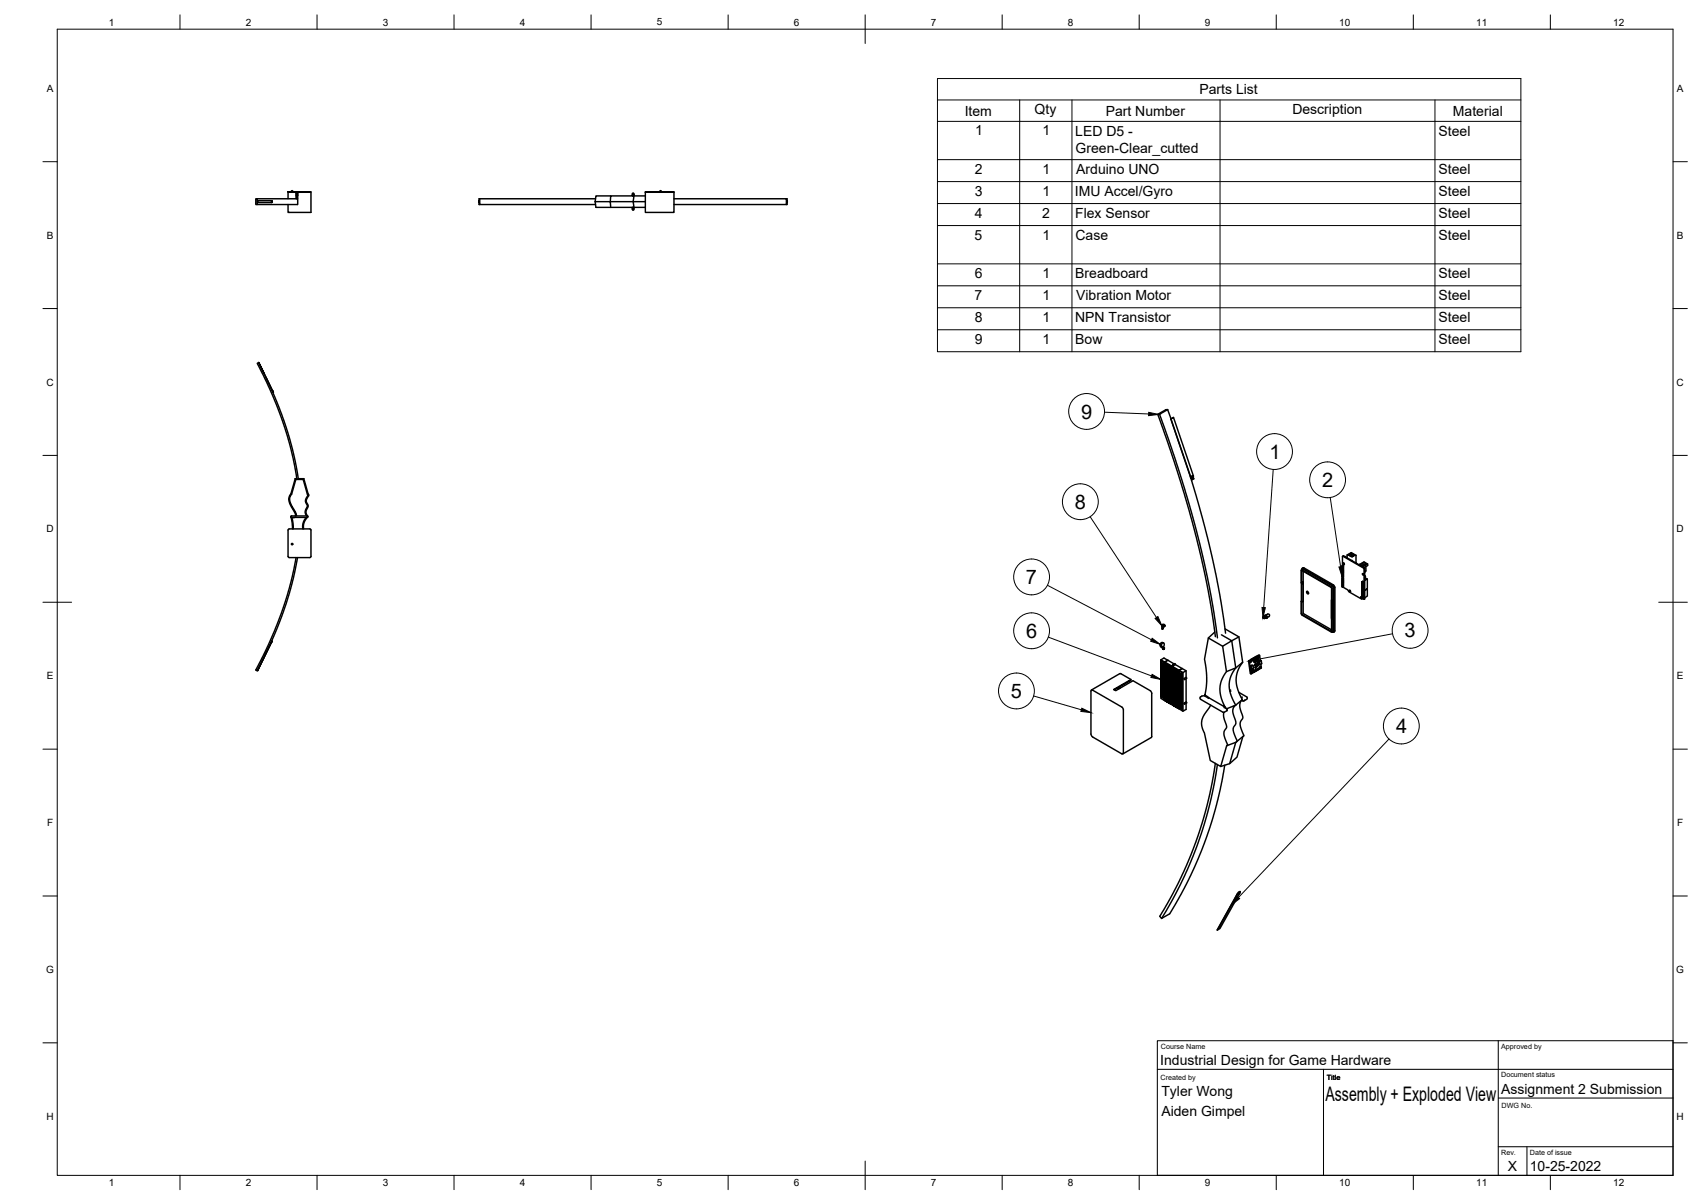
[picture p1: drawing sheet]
<svg xmlns="http://www.w3.org/2000/svg" width="594mm" height="420mm" viewBox="0 0 594 420" stroke-linecap="round" stroke-linejoin="round" font-family="sans-serif">
<defs><g id="words">
<g font-size="7">
<text x="377.3" y="146.1">9</text>
<text x="443.2" y="160.1">1</text>
<text x="461.5" y="170">2</text>
<text x="375.2" y="177.5">8</text>
<text x="358.1" y="203.8">7</text>
<text x="358.1" y="222.6">6</text>
<text x="490.3" y="222.5">3</text>
<text x="352.8" y="243.6">5</text>
<text x="487.3" y="255.9">4</text>
<text x="462.7" y="384.1">Assembly + Exploded View</text>
</g>
<g font-size="4.9">
<text x="418.7" y="32.9">Parts List</text>
<text x="336.7" y="40.3">Item</text>
<text x="361.1" y="39.9">Qty</text>
<text x="385.9" y="40.3">Part Number</text>
<text x="451.1" y="39.9">Description</text>
<text x="507.2" y="40.3">Material</text>
<text x="340.4" y="47.3">1</text>
<text x="363.9" y="47.3">1</text>
<text x="375.3" y="47.3">LED D5 -</text>
<text x="502.1" y="47.4">Steel</text>
<text x="375.4" y="53.2">Green-Clear_cutted</text>
<text x="340.3" y="60.6">2</text>
<text x="363.9" y="60.6">1</text>
<text x="375.7" y="60.8">Arduino UNO</text>
<text x="502.1" y="60.8">Steel</text>
<text x="340.2" y="68.3">3</text>
<text x="363.9" y="68.3">1</text>
<text x="375.2" y="68.4">IMU Accel/Gyro</text>
<text x="502.1" y="68.4">Steel</text>
<text x="340.3" y="75.9">4</text>
<text x="363.7" y="76">2</text>
<text x="375.3" y="76.1">Flex Sensor</text>
<text x="502.1" y="76.1">Steel</text>
<text x="340.2" y="83.6">5</text>
<text x="363.9" y="83.6">1</text>
<text x="375.4" y="83.8">Case</text>
<text x="502.1" y="83.8">Steel</text>
<text x="340.2" y="97">6</text>
<text x="363.9" y="97">1</text>
<text x="375.3" y="97.1">Breadboard</text>
<text x="502.1" y="97.1">Steel</text>
<text x="340.2" y="104.6">7</text>
<text x="363.9" y="104.6">1</text>
<text x="375.6" y="104.7">Vibration Motor</text>
<text x="502.1" y="104.8">Steel</text>
<text x="340.2" y="112.3">8</text>
<text x="363.9" y="112.3">1</text>
<text x="375.3" y="112.4">NPN Transistor</text>
<text x="502.1" y="112.5">Steel</text>
<text x="340.2" y="120">9</text>
<text x="363.9" y="120">1</text>
<text x="375.3" y="120.1">Bow</text>
<text x="502.1" y="120.1">Steel</text>
<text x="405" y="371.7">Industrial Design for Game Hardware</text>
<text x="405.4" y="382.4">Tyler Wong</text>
<text x="524" y="381.7">Assignment 2 Submission</text>
<text x="405.4" y="389.4">Aiden Gimpel</text>
<text x="526.3" y="408.8">X</text>
<text x="534" y="408.7">10-25-2022</text>
</g>
<g font-size="3.5">
<text x="37.9" y="8.9">1</text>
<text x="85.8" y="8.9">2</text>
<text x="133.6" y="8.9">3</text>
<text x="181.4" y="8.9">4</text>
<text x="229.3" y="8.9">5</text>
<text x="277.1" y="8.9">6</text>
<text x="324.9" y="8.9">7</text>
<text x="372.7" y="8.9">8</text>
<text x="420.6" y="8.9">9</text>
<text x="467.4" y="8.9">10</text>
<text x="515.3" y="8.9">11</text>
<text x="563.1" y="8.9">12</text>
<text x="16.3" y="32">A</text>
<text x="585.3" y="32">A</text>
<text x="16.3" y="83.3">B</text>
<text x="585.3" y="83.3">B</text>
<text x="16.2" y="134.6">C</text>
<text x="585.2" y="134.6">C</text>
<text x="16.2" y="185.8">D</text>
<text x="585.2" y="185.8">D</text>
<text x="16.3" y="237">E</text>
<text x="585.3" y="237">E</text>
<text x="16.4" y="288.3">F</text>
<text x="585.4" y="288.3">F</text>
<text x="16.1" y="339.6">G</text>
<text x="585.1" y="339.6">G</text>
<text x="16.2" y="390.8">H</text>
<text x="585.2" y="390.8">H</text>
<text x="37.9" y="413.9">1</text>
<text x="85.8" y="413.9">2</text>
<text x="133.6" y="413.9">3</text>
<text x="181.4" y="413.9">4</text>
<text x="229.3" y="413.9">5</text>
<text x="277.1" y="413.9">6</text>
<text x="324.9" y="413.9">7</text>
<text x="372.7" y="413.9">8</text>
<text x="420.6" y="413.9">9</text>
<text x="467.4" y="413.9">10</text>
<text x="515.3" y="413.9">11</text>
<text x="563.1" y="413.9">12</text>
</g>
<g font-size="2.5">
<text x="524" y="366">Approved by</text>
<text x="405.2" y="366">Course Name</text>
<text x="405.1" y="376.8">Created by</text>
<text x="463.1" y="376.8">Title</text>
<text x="524" y="376">Document status</text>
<text x="524.1" y="386.8">DWG No.</text>
<text x="524" y="403">Rev.</text>
<text x="534" y="403">Date of issue</text>
</g>
</g></defs>
<!-- layer: Visible -->
<g fill="none" stroke="#000" stroke-width=".51">
<path d="M89.7 69.4h-.4v2h.4M89.9 70v.7M94.8 70.3v.3M94.8 70.6h.1M94.8 70.2h.1M94.8 70.5v.1M94.8 70.1v.2M94.8 70.1l-4.9-.1v.7l4.9-.1M94.9 70.2h.2l-.2 .1M94.9 70.5h.2l-.2 .1M100.5 69.4v-2.3h2.9v2.3M100.5 66.9h8v.2h-8z"/>
<path d="M101.7 66.9l.2-.4 .3 .4M103.4 67.6h.4v.2h-.4M103.4 68.4h.5M103.4 68.2h.5M103.4 67.4h.5M103.8 67.4l.1 .7h-.5M103.9 69.4h-14.2v2h14.2v-4.3h4.6v7h-8v-2.7M167.1 70v.7M167.1 70.7h.1M167.1 70h.1M167.4 69.4v2h40.5M207.7 70.4l.3 2h12.7v.2"/>
<path d="M207.7 70.4h5.3l.2 2M207.9 69.4h-40.7v2h.2M213.2 68.4h-5.2l-.3 2M220.7 67.6v.6M220.7 72.6v.5M220.7 68.2v.2h-7.5l-.2 2h8l.2-2.2M220.7 68.1l.2 .3M220.7 67.6l.5-.2v.8M220.9 72.4h.1M220.9 68.4h.1M220.9 72.4l-.2 .2M221 72.8h.1"/>
<path d="M221 72.4l.2 .2M221.2 72.6v.7l-.5-.2M221.2 68.1l-.2 .3M221.3 68.4h4M225.3 72.4h-4.1v.2M225.3 70.4h-4.3l.3 2M225.3 66.9v.2h9.9v7h-9.9v-7h9.9v-.2zM230.3 66.8v.1M230.3 66.8l.3-.3 .2 .4M235.2 69.4h39.3v2h-39.3M274.5 69.4h.2v2h-.2M274.7 70.7h.1"/>
<path d="M274.7 70h.1M274.8 70v.7M92.2 130.4l-1.9-4 4.9 10.1M92.8 131.7l2.4 4.9M95.2 136.4h.1M95.2 136.6l.1 .1M95.2 136.6v.1M95.2 136.4l.2 .6-.3-.6M95.3 136.6l-.1 .1M95.3 136.6v.1M404.7 144.6l7.1 20.6 5.8 19.9 4.5 19.8 2.8 17.7M404.7 144.6h-.6"/>
<path d="M407.6 142.9l1.1 3.3 .9-.5M407.6 142.9l-.6 .1-2.9 1.6 7.3 21.2 5.7 19.8 4.2 18.4 1.8 10.3 1.1 7.9M407.6 142.9l-2.9 1.7M408.7 146.2l6.9 20.5 .3 .1v-.6M103 167l.3 .3-1.5 5.2M103 167h.6M103 167l-1.5 5.4M103.6 167.2l-1.7-8.9-2.4-8.8-4-10.7-5.7-12 .4-.2 4.4 8.8 4.5 11.5 3.1 10.1 1.9 10.2M104.1 167h1.9M105.8 167.3l1.5 5.2 .2-.1M106 167l1.8 5.8-.9 1.9 .7 1.8-.8 2 .5 1.6M106 167l-.2 .3h-2.5"/>
<path d="M107.3 172.5l.2 .3-.9 1.9 .7 1.8-.8 2.1 .5 1.4M415.5 166.3l4.2 14.3 3.6 14.7 2.5 12.6 2 13.1M415.8 166.8h.1M415.9 166.8l.2 .6 .2-.1M415.9 166.8h.1M415.9 166.2l-.1 .1M415.9 166.2l.3 1.1M416.2 166.1l.2 .5-.2-.2M416.2 166.4l.1 .2M416.2 166.4l-.1 .4M416.2 166.5l.1 .1M416.3 166.6l.2 .6"/>
<path d="M416.3 166h-.1M416.3 166l.4 1.1h-.2M416.3 166l-.1 .1M416.3 166.6h.1M416.5 166.5l.1-.3-7-20.5-.9 .5 7.2 20.6M100.6 184.8l.4-.2h7.2l.3 .2v9.4l-.2 .3-7.3 .1-.4-.2zM101.6 180.2v.2zM101.6 180.4l.5 4.2M101.8 180h5.5l.2 .3-.2 .2M101.8 180.6h5.5M101.8 180l-.2 .3 .3 .3h1M101.9 180.6l.5 4"/>
<path d="M103.1 180l-.2-1.1-2-3.9v-1.4l.6-1.2 .3 .1-.6 1v1.4l2.1 4.1 .1 1M103.3 194.6l-2.3 10.4-2.9 9.2-4.5 11-4.3 8.6 .4 .2 5.2-10.4 3.9-9.9 3.1-9.9 1.9-9.2M106.9 180.6l-1.2 2.1v1.9M107.3 180.6l-1.3 2.2v1.8M454.2 199.1v15M454.3 198.9l.6-.3 10.4 6.1 .1 4.6-.5 .3 .1 6.4-.2-11.1-10.3-6-.3 .2M454.3 198.8l.2-.5 .4 .1 10.6 6.3 .2 15.6-.2 .3-.5-.1M454.5 199.1l10.3 6v15.2l-10.3-5.9-.1-4.3 .5-.3M454.5 199.1l-.1 4.2 .5-.2M454.5 198.3l.7-.1 10.6 6.3v16M454.9 199.4v3.7M468.4 197.6l.2 .2"/>
<path d="M468.4 198l.2 .2M468.4 198.4l.2 .2M468.4 198.8l.2 .2M468.4 199.2l.2 .2M468.4 199.6l.2 .2M468.6 197.3l.1-3.2 7.3 4.2 .1 10.8-.4-.2-.4 .2-4.5-2.6-.4-.7-1.7-1M468.7 194.1l.2-.1 1.3 .7-.8-.5M468.9 199.8l-.5 .1 .5-.1-.3 .4-.2-.3M468.9 199.4l-.5 .1 .5-.1-.3 .3-.2-.2M468.9 198.9l-.5 .2 .5-.2-.3 .4-.2-.2M468.9 198.5l-.5 .1 .5-.1-.3 .4-.2-.3M468.9 198.1l-.5 .1 .5-.1-.3 .4-.2-.3"/>
<path d="M468.9 197.7l-.5 .1 .5-.1-.3 .4-.2-.3M468.9 197.3l-.5 .1 .5-.1-.3 .4-.2-.3M469 196.4l.3 .4M469.2 196.7l-.1 .1M470.2 194.7h.1M470.2 194.7l1.6 .9M470.6 193.7l1.2-.6 1 .6-.9 .7zM471.1 194v-.5l.4-.2 .9 .8M471.1 193.5l1 .6M471.3 193.2v.2M471.8 195.6h.1M471.8 193.1v.4"/>
<path d="M471.9 195.6l2.7 1.6M471.9 195.6h.1M472.4 193.9l-.3 .4M473.3 193.8v2.6M473.3 193.8l-1.7-.9-1.3 .7-.1 1.1M473.3 196.3v.1M474.6 196.9l1.5-.8 1.3 .7v.6l-1.3 .7M474.6 196.9l1.3 .8v.3M474.6 197.2l1.3 .8M474.6 196.9v.3M475.5 196.6l.8-.1 .4 .3a.71 .71 0 0 1-.7 .5 .71 .71 0 0 1-.7-.5zM475.9 198l.5 .4v10.6l-.3 .1"/>
<path d="M475.9 197.3l.1-.4 .1 .4M476.2 198.1l-.2 .2M476.4 198.4l-.3 .1M476.8 197.7v1.5l-.4 .4M477.4 196.8l-1.5 .9M405.6 218.1l-.1 .8 .3 .2M405.7 219.1v.5M405.9 219.1l-.1 .4zM406 218.8h.1M406 219.4v-.4l-.2 .5M406 218.4l.5-.4-.1 .7-.6 .4zM406 218.7v.1"/>
<path d="M406 218.6v.1M406 218.7h.1M406.1 218.6v.1M406.1 218.7h.1M406.1 218.5v.1M406.1 218.5h.1M406.2 218.5h.1M406.3 218.5h.1M406.3 218.5h-.1M406.3 218.4h.1M406.3 218.4v.1M406.4 218.4h.1"/>
<path d="M406.4 218.3v.1M406.4 218.3h.1M406.4 218.4l-.1 .1M406.5 218h-.8l.3 .4M427.6 219.5l4.8 2.8 1.3 8.8-1.7 3-.5 3.4 .6 3.4 1.2 2.6 .2-.2 .1 .7M440.9 215.5v.1M441.1 215.5h.1M441.3 215.8h.1M441.4 215.3l.1 .2M441.4 215.7v.1M441.5 215.1h.1M441.5 215.1l-.7 .4 .8-.4"/>
<path d="M441.6 215.1h.1M441.6 215.2l-.8 .3M441.6 215.2h.1M441.6 215.6h.7M441.6 215.1l.1 .1M441.7 215.2h-.1M441.8 214.7l1.1-.4 .2 .4-.2 .5M441.9 215.2v.1M441.9 215.3h.1M441.9 215.3l-.7 .4 .8-.4M442 215.4l-.8 .3M442 215.4h.1"/>
<path d="M442 215.3l.1 .1M442 215.4l.1 .1M442.1 215.4v.1M442.1 215.2v.5zM442.3 215.1l-.7-.4-.2 .5M442.9 215.2l-.6 .3M454.2 214.1l.3 .6 10.2 5.9M454.4 203.3v.2M454.9 209.8l.1 4.3 9.8 5.7M454.9 203.1v6.7M454.9 203.8l-.5-.3v6.5M456.1 206.4l.5 .2 .1 .6-.5-.1z"/>
<path d="M456.3 206.4l.4 .7M464.9 216l.5-.1v4.3l-.5 .4M465 216.1v4.3l-.3 .1M465.4 209.3v6.6l-.4-.3M468.4 200.1l.2 .1M468.4 200.5l.2 .2M468.4 200.9l.2 .2M468.4 201.3l.2 .4M468.4 201.9l.2 .2M468.4 202.3l.2 .2M468.4 202.7l.2 .2M468.4 203.1l.2 .2"/>
<path d="M468.4 203.5l.2 .2M468.4 204l.2 .1M468.4 204.4l.2 .2M468.4 204.8l.2 .1M468.9 204.5l-.5 .1 .5-.1-.3 .4-.2-.3M468.9 204.1l-.5 .1 .5-.1-.3 .4-.2-.3M468.9 203.7l-.5 .1 .5-.1-.3 .3-.2-.2M468.9 203.3l-.5 .1 .5-.1-.3 .3-.2-.2M468.9 202.8l-.5 .2 .5-.2-.3 .4-.2-.2M468.9 202.4l-.5 .2 .5-.2-.3 .4-.2-.2M468.9 202l-.5 .1 .5-.1-.3 .4-.2-.3M468.9 201.6l-.5 .1 .5-.1-.3 .4-.2-.3"/>
<path d="M468.9 201l-.5 .1 .5-.1-.3 .4-.2-.3M468.9 200.6l-.5 .1 .5-.1-.3 .4-.2-.3M468.9 200.2l-.5 .1 .5-.1-.3 .4-.2-.3M471.2 206l.2 .4M475.1 208.3l.2 .4M475.3 208.3l.1 .1M475.3 207.9l.1 .1M475.3 207.5l.1 .1M475.3 207.1l.1 .1M475.3 206.7l.1 .1M475.3 206.1l.1 .1M475.3 205.7l.1 .1"/>
<path d="M475.3 205.3l.1 .1M475.3 204.9h.1M475.3 204.4l.1 .1M475.3 204l.1 .1M475.3 203.6l.1 .1M475.3 203.2l.1 .1M475.8 200.2l.2 .4M475.8 200.2v.1M475.8 208.5l-.5 .1 .5-.1-.4 .3-.3-.5a.34 .34 0 0 0-.1 .4 .34 .34 0 0 0 .4 .1M475.8 208l-.5 .2 .5-.2-.4 .4-.1-.2M475.8 207.6l-.5 .2 .5-.2-.4 .4-.1-.2M475.8 207.2l-.5 .1 .5-.1-.4 .4-.1-.3"/>
<path d="M475.8 206.8l-.5 .1 .5-.1-.4 .4-.1-.3M475.8 206.4l-.5 .1 .5-.1-.4 .4-.1-.3M475.8 205.8l-.5 .1 .5-.1-.4 .4-.1-.3M475.8 205.4l-.5 .1 .5-.1-.4 .4-.1-.3M475.8 205l-.5 .1 .5-.1-.4 .4-.1-.3M475.8 204.6l-.5 .1 .5-.1-.4 .3-.1-.2M475.8 204.2l-.5 .1 .5-.1-.4 .3-.1-.2M475.8 203.8l-.5 .1 .5-.1-.4 .3-.1-.2M475.8 203.3l-.5 .2 .5-.2-.4 .4-.1-.2M475.8 202.9l-.5 .1 .5-.1-.4 .4-.1-.3M475.8 200.3l.1 .2M476.4 202.2l.5-.3 .4 .2v3.3l-.9 .5"/>
<path d="M476.4 200.9l.2 .1-.2 .2M476.6 201v.7l-.2 .1M477.1 205.5l.2 2.5-.9 .6M477.3 205.5l-.9 .6M477.3 202.1l-.9 .5M94.7 224.1l.3-.5-.2 .6M94.7 224.1v.1M94.8 224.2h.1M94.8 224h.1M94.8 223.9l-4.9 10.2zM94.8 223.9h.1M390.9 239.6v.2"/>
<path d="M394.8 237.1l-3.9-2-9.9 5.7M405.1 224.5l-.1 .7M405.2 230.5l1.1 .6v13.3l-1.1-.7zM405.2 230.5v-.2l1.3 .7-.2 .1M405.2 230.3l1.1-.7 1.3 .8-1.1 .6M405.3 231.2v12zM405.3 231.2v12M405.4 240l.3 .1v.4l-.3-.2zM405.4 239.5l.3 .2v.4l-.3-.2zM405.4 239.1l.3 .2v.4l-.3-.2zM405.4 238.7l.3 .2v.4l-.3-.2zM405.4 237.9l.3 .2v.3l-.3-.1z"/>
<path d="M405.4 237.5l.3 .2v.3l-.3-.2zM405.4 237l.3 .2v.4l-.3-.2zM405.4 236.6l.3 .2v.4l-.3-.2zM405.4 236.2l.3 .2v.4l-.3-.2zM405.4 235.4l.3 .2v.3l-.3-.1zM405.4 235l.3 .2v.3l-.3-.1zM405.4 234.6l.3 .2v.3l-.3-.2zM405.4 234.1l.3 .2v.4l-.3-.2zM405.4 233.7l.3 .2v.4l-.3-.2zM405.4 232.9l.3 .2v.3l-.3-.1zM405.4 232.5l.3 .2v.3l-.3-.1zM405.4 232.1l.3 .2v.3l-.3-.1z"/>
<path d="M405.4 231.7l.3 .1v.4l-.3-.2zM405.4 231.2l.3 .2v.4l-.3-.2zM405.6 225.8l.3 .5M405.6 239.7l-.2 .2M405.6 239.2l-.2 .3M405.6 238.8l-.2 .3M405.6 238l-.2 .3M405.6 237.6l-.2 .2M405.6 237.2l-.2 .2M405.6 236.8l-.2 .2M405.6 236.3l-.2 .3M405.6 235.5l-.2 .3"/>
<path d="M405.6 235.1l-.2 .3M405.6 234.7l-.2 .2M405.6 234.3l-.2 .2M405.6 233.8l-.2 .3M405.6 233l-.2 .3M405.6 232.6l-.2 .3M405.6 232.2l-.2 .3M405.6 231.8l-.2 .2M405.6 231.4l-.2 .2M405.7 239.7v.1M405.7 239.3v.1M405.7 238.9v.1"/>
<path d="M405.7 238.1v.1M405.7 237.7v.1M405.7 237.2v.2M405.7 236.8v.1M405.7 236.4v.1M405.7 235.6v.1M405.7 235.2v.1M405.7 234.8v.1M405.7 234.3v.2M405.7 233.9v.1M405.7 233.1v.1M405.7 232.7v.1"/>
<path d="M405.7 232.3v.1M405.7 231.8v.2M405.7 231.4v.2M405.8 239.8l.3 .1v.4l-.3-.2zM405.8 239.3l.3 .2v.4l-.3-.2zM405.8 238.9l.3 .2v.4l-.3-.2zM405.8 238.1l.3 .2v.3l-.3-.1zM405.8 237.7l.3 .2v.3l-.3-.2zM405.8 237.3l.3 .1v.4l-.3-.2zM405.8 236.9l.3 .1v.4l-.3-.2zM405.8 236.4l.3 .2v.4l-.3-.2zM405.8 235.6l.3 .2v.4l-.3-.2z"/>
<path d="M405.8 235.2l.3 .2v.3l-.3-.1zM405.8 234.8l.3 .2v.3l-.3-.2zM405.8 234.4l.3 .1v.4l-.3-.2zM405.8 233.9l.3 .2v.4l-.3-.2zM405.8 233.1l.3 .2v.4l-.3-.2zM405.8 232.7l.3 .2v.4l-.3-.2zM405.8 232.3l.3 .2v.3l-.3-.2zM405.8 231.9l.3 .2v.3l-.3-.2zM405.8 231.5l.3 .1v.4l-.3-.2zM405.8 225.9l.1 .3M405.8 225.9a.8 .8 0 0 1-.4-.9 .8 .8 0 0 1 .8-.6l.2 .5-.3 1.1M405.8 226.3l.1 .1"/>
<path d="M405.9 226.4h.1M405.9 226.4l.1 .2M405.9 226.2v.1M405.9 226.1v.1M406 226.2l.1 .4M406 226.3l-.1 .1M406 226.3h.1M406 239.9l-.2 .2M406 239.5l-.2 .2M406 239l-.2 .3M406 238.2l-.2 .3M406 237.8l-.2 .2"/>
<path d="M406 237.4l-.2 .2M406 237l-.2 .2M406 236.6l-.2 .2M406 235.7l-.2 .3M406 235.3l-.2 .3M406 234.9l-.2 .2M406 234.5l-.2 .2M406 234.1l-.2 .2M406 233.2l-.2 .3M406 232.8l-.2 .3M406 232.4l-.2 .2M406 232l-.2 .2"/>
<path d="M406 231.6l-.2 .2M406 226.2v.1M406 226.3l.2 .2M406.1 226.6h.1M406.1 224.3h-.7l-.4 .5 .1 .9 .6 .2M406.1 226.1l-.2 .1M406.1 226h.1M406.1 239.9v.2M406.1 239.5v.1M406.1 239.1v.1M406.1 238.3v.1M406.1 237.9v.1"/>
<path d="M406.1 237.4v.2M406.1 237v.2M406.1 236.6v.1M406.1 235.8v.1M406.1 235.4v.1M406.1 235v.1M406.1 234.5v.2M406.1 234.1v.2M406.1 233.3v.1M406.1 232.9v.1M406.1 232.5v.1M406.1 232.1v.1"/>
<path d="M406.1 231.6v.2M406.1 226.1l.2 .4M406.1 226.2l-.1 .1M406.1 226.2h.1M406.1 226.1h.1M406.2 226.5h.1M406.2 231.7l.1 12M406.2 231.7l.1 12zM406.3 231.7h.1M406.5 238.1l.1 .2zM406.5 231v.3l2.2 1.2v13.2M406.5 238.1l.2 .2"/>
<path d="M406.5 231l2.4 1.4-.2 .1M406.5 236l.1 .2zM406.5 233.9l.1 .2zM406.5 231.8l.1 .2zM406.5 234h.1M406.5 231l1.1-.6 2.2 1.3M406.5 231.3v8.8M406.5 238.1h.1M406.6 238l.1 .1M406.6 238.1h.1M406.6 236h.1M406.6 236.1h.1"/>
<path d="M406.6 233.9h.1M406.6 231.8h.1M406.6 238.2l.1 .1M406.6 233.9v.1M406.6 231.8v.1M406.6 236v.1M406.6 231.9v.1M406.6 238h.1M406.6 234h.1M406.6 234h-.1M406.6 231.9h-.1M406.6 231.9h.1"/>
<path d="M406.6 236l.1 .2zM406.6 233.9l.1 .2zM406.6 231.9l.1 .2zM406.6 234.1h.1M406.6 232h.1M406.7 238.1v.2zM406.7 232h.1M406.7 236h.1M406.7 233.9v.1M406.7 238.1l-.2 .1M406.7 231.9h.1M406.7 231.9v.1"/>
<path d="M406.7 236.2h.1M406.7 234.1h.1M406.7 232.1h.1M406.7 238.3h.1M406.7 231.9h-.2M406.7 236v.2M406.7 234v.1M406.7 234h.1M406.7 238.1h.1M406.7 236v.1M406.8 231.8l.3 .2v.4l-.3-.2zM406.8 232.2l.3 .2v.4l-.3-.2z"/>
<path d="M406.8 232.7l.3 .1v.4l-.3-.2zM406.8 233.1l.3 .2v.3l-.3-.2zM406.8 233.5l.3 .2v.3l-.3-.2zM406.8 233.9l.3 .2v.3l-.3-.1zM406.8 234.3l.3 .2v.4l-.3-.2zM406.8 234.7l.3 .2v.4l-.3-.2zM406.8 235.1l.3 .2v.4l-.3-.2zM406.8 235.6l.3 .2v.3l-.3-.2zM406.8 236l.3 .2v.3l-.3-.2zM406.8 236.4l.3 .2v.3l-.3-.2zM406.8 236.8l.3 .2v.4l-.3-.2zM406.8 237.2l.3 .2v.4l-.3-.2z"/>
<path d="M406.8 237.6l.3 .2v.4l-.3-.2zM406.8 238l.3 .2v.4l-.3-.2zM406.8 238.5l.3 .2v.3l-.3-.2zM406.8 238.9l.3 .2v.3l-.3-.2zM406.8 239.3l.3 .2v.3l-.3-.1zM406.8 239.7l.3 .2v.4l-.3-.2zM406.8 231.6l.3 .4M406.8 231.6l.2 .3zM406.9 231.8h.1M407 232.4h.1M407 232.8h.1M407 233.2l.1 .1"/>
<path d="M407 233.6l.1 .1M407 234l.1 .1M407 234.8l.1 .1M407 235.3h.1M407 235.7l.1 .1M407 236.5l.1 .1M407 236.9l.1 .1M407 237.3l.1 .1M407 238.2h.1M407 238.6l.1 .1M407 239l.1 .1M407 239.8l.1 .1"/>
<path d="M407 231.6l-.2 .2M407.1 232.1l-.3 .1M407.1 232.6h-.3M407.1 233h-.3M407.1 233.4h-.3M407.1 233.8h-.3M407.1 234.2l-.3 .1M407.1 234.6l-.3 .1M407.1 235l-.3 .1M407.1 235.5h-.3M407.1 235.9h-.3M407.1 236.3h-.3"/>
<path d="M407.1 236.7h-.3M407.1 237.1l-.3 .1M407.1 237.5l-.3 .1M407.1 237.9l-.3 .1M407.1 238.4h-.3M407.1 238.8h-.3M407.1 239.2h-.3M407.1 239.6l-.3 .1M407.2 232l.3 .2v.4l-.3-.2zM407.2 232.5l.3 .1v.4l-.3-.2zM407.2 232.9l.3 .1v.4l-.3-.2zM407.2 233.3l.3 .2v.3l-.3-.2z"/>
<path d="M407.2 233.7l.3 .2v.4l-.3-.2zM407.2 234.1l.3 .2v.4l-.3-.2zM407.2 234.5l.3 .2v.4l-.3-.2zM407.2 234.9l.3 .2v.4l-.3-.2zM407.2 235.4l.3 .1v.4l-.3-.2zM407.2 235.8l.3 .1v.4l-.3-.2zM407.2 236.2l.3 .2v.3l-.3-.1zM407.2 236.6l.3 .2v.4l-.3-.2zM407.2 237l.3 .2v.4l-.3-.2zM407.2 237.4l.3 .2v.4l-.3-.2zM407.2 237.8l.3 .2v.4l-.3-.2zM407.2 238.3l.3 .1v.4l-.3-.2z"/>
<path d="M407.2 238.7l.3 .2v.3l-.3-.2zM407.2 239.1l.3 .2v.3l-.3-.1zM407.2 239.5l.3 .2v.4l-.3-.2zM407.2 239.9l.3 .2v.4l-.3-.2zM407.2 231.8l.2 .3zM407.2 231.8v.1M407.2 231.8l.3 .4M407.2 231.8l.1 .2M407.2 231.8h.1M407.2 231.9v.1M407.3 232h.1M407.4 232.6h.1"/>
<path d="M407.4 233h.1M407.4 233.8l.1 .1M407.4 234.2l.1 .1M407.4 234.7h.1M407.4 235.9h.1M407.4 236.3l.1 .1M407.4 236.7l.1 .1M407.4 237.1l.1 .1M407.4 237.6h.1M407.4 238h.1M407.4 239.2l.1 .1M407.4 239.6l.1 .1"/>
<path d="M407.4 231.9h.1M407.5 232.3l-.3 .1M407.5 232.7l-.3 .1M407.5 233.2h-.3M407.5 233.6h-.3M407.5 234l-.3 .1M407.5 234.4h-.5M407.5 234.8l-.3 .1M407.5 235.2l-.3 .1M407.5 235.7h-.3M407.5 236.1h-.5M407.5 236.5l-.3 .1"/>
<path d="M407.5 236.9l-.3 .1M407.5 237.3l-.3 .1M407.5 237.7l-.5 .1M407.5 238.1l-.3 .1M407.5 238.6h-.3M407.5 239h-.3M407.5 239.4h-.5M407.5 239.8l-.3 .1M407.5 232.2l.3 .2v.4l-.3-.2zM407.5 232.7l.3 .1v.4l-.3-.2zM407.5 233.1l.3 .2v.3l-.3-.2zM407.5 233.5l.3 .2v.3l-.3-.2z"/>
<path d="M407.5 233.9l.3 .2v.3l-.3-.1zM407.5 234.3l.3 .2v.4l-.3-.2zM407.5 234.7l.3 .2v.4l-.3-.2zM407.5 235.1l.3 .2v.4l-.3-.2zM407.5 235.6l.3 .2v.3l-.3-.2zM407.5 236l.3 .2v.3l-.3-.2zM407.5 236.4l.3 .2v.3l-.3-.2zM407.5 236.8l.3 .2v.4l-.3-.2zM407.5 237.2l.3 .2v.4l-.3-.2zM407.5 237.6l.3 .2v.4l-.3-.2zM407.5 238l.3 .2v.4l-.3-.2zM407.5 238.5l.3 .2v.3l-.3-.2z"/>
<path d="M407.5 238.9l.3 .2v.3l-.3-.2zM407.5 239.3l.3 .2v.3l-.3-.1zM407.5 239.7l.3 .2v.4l-.3-.2zM407.6 232l.1 .3zM407.6 232.2h.1M407.6 232l.1 .3M407.6 232v.1M407.7 232.2h.1M407.7 232v.1M407.7 232.1h.1M407.7 232.4h.1M407.7 232.8h.1"/>
<path d="M407.7 233.2l.1 .1M407.7 233.6l.1 .1M407.7 234l.1 .1M407.7 234.8l.1 .1M407.7 235.3h.1M407.7 235.7l.1 .1M407.7 236.5l.1 .1M407.7 236.9l.1 .1M407.7 237.3l.1 .1M407.7 238.2h.1M407.7 238.6l.1 .1M407.7 239l.1 .1"/>
<path d="M407.7 239.8l.1 .1M407.8 232.1l-.1 .1M407.8 232.2l-.1 .1M407.8 232.3h-.1M407.8 232.6h-.3M407.8 233h-.3M407.8 233.4h-.4M407.8 233.8h-.3M407.8 234.2l-.3 .1M407.8 234.6l-.3 .1M407.8 235l-.4 .1M407.8 235.5h-.4"/>
<path d="M407.8 235.9h-.3M407.8 236.3h-.3M407.8 236.7h-.3M407.8 237.1l-.3 .1M407.8 237.5l-.3 .1M407.8 237.9l-.3 .1M407.8 238.4h-.4M407.8 238.8h-.4M407.8 239.2h-.3M407.8 239.6l-.3 .1M407.9 232.5l.3 .1v.4l-.3-.2zM407.9 232.9l.3 .1v.4l-.3-.2z"/>
<path d="M407.9 233.3l.3 .2v.3l-.3-.2zM407.9 233.7l.3 .2v.4l-.3-.2zM407.9 234.1l.3 .2v.4l-.3-.2zM407.9 234.5l.3 .2v.4l-.3-.2zM407.9 234.9l.3 .2v.4l-.3-.2zM407.9 235.4l.3 .1v.4l-.3-.2zM407.9 235.8l.3 .1v.4l-.3-.2zM407.9 236.2l.3 .2v.3l-.3-.1zM407.9 236.6l.3 .2v.4l-.3-.2zM407.9 237l.3 .2v.4l-.3-.2zM407.9 237.4l.3 .2v.4l-.3-.2zM407.9 237.8l.3 .2v.4l-.3-.2z"/>
<path d="M407.9 238.3l.3 .1v.4l-.3-.2zM407.9 238.7l.3 .2v.3l-.3-.2zM407.9 239.1l.3 .2v.3l-.3-.1zM407.9 239.5l.3 .2v.4l-.3-.2zM407.9 239.9l.3 .2v.4l-.3-.2zM407.9 232.2l.2 .3zM408.1 232.5h.1M407.9 232.3h.1M407.9 232.4h.1M407.9 232.2h.1M408 232.2l.1 .3M408 232.3v.1"/>
<path d="M408 232.2l.1 .1M408 232.3h-.1M408 232.4l.1 .1M408 232.2l-.1 .1M408 232.4h.1M408 232.3l-.1 .1M408.1 232.6h.1M408.1 233h.1M408.1 233.8l.1 .1M408.1 234.2l.1 .1M408.1 234.7h.1M408.1 235.9h.1"/>
<path d="M408.1 236.3l.1 .1M408.1 236.7l.1 .1M408.1 237.1l.1 .1M408.1 237.6h.1M408.1 238h.1M408.1 239.2l.1 .1M408.1 239.6l.1 .1M408.1 232.3h.1M408.2 232.7l-.3 .1M408.2 233.2h-.3M408.2 233.6h-.3M408.2 234l-.3 .1"/>
<path d="M408.2 234.4h-.5M408.2 234.8l-.3 .1M408.2 235.2l-.3 .1M408.2 235.7h-.3M408.2 236.1h-.5M408.2 236.5l-.3 .1M408.2 236.9l-.3 .1M408.2 237.3l-.3 .1M408.2 237.7l-.5 .1M408.2 238.1l-.3 .1M408.2 238.6h-.3M408.2 239h-.3"/>
<path d="M408.2 239.4h-.5M408.2 239.8l-.3 .1M408.2 232.7l.4 .1v.4l-.4-.2zM408.2 233.1l.4 .2v.3l-.4-.2zM408.2 233.5l.4 .2v.3l-.4-.2zM408.2 233.9l.4 .2v.3l-.4-.1zM408.2 234.3l.4 .2v.4l-.4-.2zM408.2 234.7l.4 .2v.4l-.4-.2zM408.2 235.1l.4 .2v.4l-.4-.2zM408.2 235.6l.4 .2v.3l-.4-.2zM408.2 236l.4 .2v.3l-.4-.2zM408.2 236.4l.4 .2v.3l-.4-.2z"/>
<path d="M408.2 236.8l.4 .2v.4l-.4-.2zM408.2 237.2l.4 .2v.4l-.4-.2zM408.2 237.6l.4 .2v.4l-.4-.2zM408.2 238l.4 .2v.4l-.4-.2zM408.2 238.5l.4 .2v.3l-.4-.2zM408.2 238.9l.4 .2v.3l-.4-.2zM408.2 239.3l.4 .2v.3l-.4-.1zM408.2 239.7l.4 .2v.4l-.4-.2zM408.3 232.4l.1 .3zM408.3 232.4v.1M408.3 232.4h.1M408.3 232.5l.1 .2z"/>
<path d="M408.4 232.5v.1M408.4 232.7h.1M408.5 232.5l-.1 .2M408.5 232.8h.1M408.5 233.2l.1 .1M408.5 233.6l.1 .1M408.5 234l.1 .1M408.5 234.4l.1 .1M408.5 234.8l.1 .1M408.5 235.3h.1M408.5 235.7l.1 .1M408.5 236.1l.1 .1"/>
<path d="M408.5 236.5l.1 .1M408.5 236.9l.1 .1M408.5 237.3l.1 .1M408.5 237.8h.1M408.5 238.2h.1M408.5 238.6l.1 .1M408.5 239l.1 .1M408.5 239.4l.1 .1M408.5 239.8l.1 .1M408.5 232.5h.1M408.6 233h-.4M408.6 233.4h-.5"/>
<path d="M408.6 233.8h-.4M408.6 234.2l-.4 .1M408.6 234.6l-.4 .1M408.6 235l-.5 .1M408.6 235.5h-.5M408.6 235.9h-.4M408.6 236.3h-.4M408.6 236.7h-.4M408.6 237.1l-.4 .1M408.6 237.5l-.4 .1M408.6 237.9l-.4 .1M408.6 238.4h-.5"/>
<path d="M408.6 238.8h-.5M408.6 239.2h-.4M408.6 239.6l-.4 .1M409.2 232.8l2.2 1.2v13.3l-2.2-1.3zM409.2 232.2v.6M409.3 233.3l.4 .2v.3l-.4-.1zM409.3 233.7l.4 .2v.4l-.4-.2zM409.3 234.1l.4 .2v.4l-.4-.2zM409.3 234.5l.4 .2v.4l-.4-.2zM409.3 235l.4 .1v.4l-.4-.2zM409.3 235.4l.4 .2v.3l-.4-.2zM409.3 235.8l.4 .2v.3l-.4-.1z"/>
<path d="M409.3 236.2l.4 .2v.3l-.4-.1zM409.3 236.6l.4 .2v.4l-.4-.2zM409.3 237l.4 .2v.4l-.4-.2zM409.3 237.4l.4 .2v.4l-.4-.2zM409.3 237.8l.4 .2v.4l-.4-.2zM409.3 238.3l.4 .2v.3l-.4-.2zM409.3 238.7l.4 .2v.3l-.4-.1zM409.3 239.1l.4 .2v.3l-.4-.1zM409.3 239.5l.4 .2v.4l-.4-.2zM409.3 239.9l.4 .2v.4l-.4-.2zM409.4 233l.2 .4-.2-.2M409.4 233l.2 .4z"/>
<path d="M409.4 233.2h.1M409.6 233.4l.1 .1M409.6 234.3h.1M409.6 234.7h.1M409.6 235.1h.1M409.6 235.5l.1 .1M409.6 235.9l.1 .1M409.6 236.3l.1 .1M409.6 236.7l.1 .1M409.6 238h.1M409.6 238.4l.1 .1M409.6 239.2l.1 .1"/>
<path d="M409.6 239.6l.1 .1M409.6 233.1l-.2 .1M409.7 233.6l-.4 .1M409.7 234l-.4 .1M409.7 234.4l-.4 .1M409.7 234.8l-.4 .1M409.7 235.3h-.4M409.7 235.7h-.4M409.7 236.1l-.4 .1M409.7 236.5l-.4 .1M409.7 236.9l-.4 .1M409.7 237.3l-.4 .1"/>
<path d="M409.7 237.7l-.4 .1M409.7 238.2h-.4M409.7 238.6h-.4M409.7 239l-.4 .1M409.7 239.4l-.4 .1M409.7 239.8l-.4 .1M409.7 233.5l.3 .2v.4l-.3-.2zM409.7 233.9l.3 .2v.4l-.3-.2zM409.7 234.3l.3 .2v.4l-.3-.2zM409.7 234.7l.3 .2v.4l-.3-.2zM409.7 235.2l.3 .2v.3l-.3-.2zM409.7 235.6l.3 .2v.3l-.3-.2z"/>
<path d="M409.7 236l.3 .2v.3l-.3-.1zM409.7 236.4l.3 .2v.4l-.3-.2zM409.7 236.8l.3 .2v.4l-.3-.2zM409.7 237.2l.3 .2v.4l-.3-.2zM409.7 237.7l.3 .1v.4l-.3-.2zM409.7 238.1l.3 .2v.3l-.3-.2zM409.7 238.5l.3 .2v.3l-.3-.2zM409.7 238.9l.3 .2v.3l-.3-.1zM409.7 239.3l.3 .2v.4l-.3-.2zM409.7 239.7l.3 .2v.4l-.3-.2zM409.7 233.3l.2 .3zM409.8 233.3l.1 .2z"/>
<path d="M409.8 233.4h.1M409.8 233.5h.1M409.8 233.3h.1M409.8 233.3l.1 .2M409.9 233.3l.1 .3M409.9 233.5h.1M409.9 233.6l.1 .1M409.9 234l.1 .1M409.9 234.5h.1M409.9 234.9h.1M409.9 235.3l.1 .1M409.9 235.7l.1 .1"/>
<path d="M409.9 236.1l.1 .1M409.9 236.9l.1 .1M409.9 237.4h.1M409.9 238.6l.1 .1M409.9 239l.1 .1M409.9 239.4l.1 .1M409.9 239.8l.1 .1M409.9 233.6h.1M410 233.3h-.1M410 233.8h-.4M410 234.2l-.3 .1M410 234.6l-.3 .1"/>
<path d="M410 235.1h-.3M410 235.5h-.3M410 235.9h-.3M410 236.3l-.3 .1M410 236.7l-.3 .1M410 237.1l-.4 .1M410 237.6h-.4M410 238h-.3M410 238.4h-.3M410 238.8h-.4M410 239.2l-.3 .1M410 239.6l-.3 .1"/>
<path d="M410.1 233.7l.3 .2v.4l-.3-.2zM410.1 234.1l.3 .2v.4l-.3-.2zM410.1 234.5l.3 .2v.4l-.3-.2zM410.1 235l.3 .1v.4l-.3-.2zM410.1 235.4l.3 .2v.3l-.3-.2zM410.1 235.8l.3 .2v.3l-.3-.1zM410.1 236.2l.3 .2v.3l-.3-.1zM410.1 236.6l.3 .2v.4l-.3-.2zM410.1 237l.3 .2v.4l-.3-.2zM410.1 237.4l.3 .2v.4l-.3-.2zM410.1 237.8l.3 .2v.4l-.3-.2zM410.1 238.3l.3 .2v.3l-.3-.2z"/>
<path d="M410.1 238.7l.3 .2v.3l-.3-.1zM410.1 239.1l.3 .2v.3l-.3-.1zM410.1 239.5l.3 .2v.4l-.3-.2zM410.1 239.9l.3 .2v.4l-.3-.2zM410.1 233.5l.1 .3zM410.1 233.6l.1 .1M410.1 233.5l.2 .1M410.1 233.4l.2 .3M410.2 233.4l-.1 .1M410.2 233.5h.1M410.2 233.7h-.1M410.2 233.6h-.1"/>
<path d="M410.2 233.6l-.1 .1M410.3 231.9l-.7 .4-.2-.3 .2 .3M410.3 231.9l2.3 1.4M410.3 231.9l-.3-.3-.7 .4M410.3 233.8l.1 .1M410.3 234.3h.1M410.3 234.7h.1M410.3 235.1h.1M410.3 235.5l.1 .1M410.3 235.9l.1 .1M410.3 236.3l.1 .1M410.3 236.7l.1 .1"/>
<path d="M410.3 238h.1M410.3 238.4l.1 .1M410.3 239.2l.1 .1M410.3 239.6l.1 .1M410.3 233.6h.1M410.3 233.7h.1M410.4 234l-.3 .1M410.4 234.4l-.3 .1M410.4 234.8l-.3 .1M410.4 235.3h-.3M410.4 235.7h-.3M410.4 236.1l-.3 .1"/>
<path d="M410.4 236.5h-.5M410.4 236.9l-.3 .1M410.4 237.3l-.3 .1M410.4 237.7l-.5 .1M410.4 238.2h-.5M410.4 238.6h-.3M410.4 239l-.3 .1M410.4 239.4l-.3 .1M410.4 239.8l-.3 .1M410.4 233.9l.3 .2v.4l-.3-.2zM410.4 234.3l.3 .2v.4l-.3-.2zM410.4 234.7l.3 .2v.4l-.3-.2z"/>
<path d="M410.4 235.2l.3 .2v.3l-.3-.2zM410.4 235.6l.3 .2v.3l-.3-.2zM410.4 236l.3 .2v.3l-.3-.1zM410.4 236.4l.3 .2v.4l-.3-.2zM410.4 236.8l.3 .2v.4l-.3-.2zM410.4 237.2l.3 .2v.4l-.3-.2zM410.4 237.7l.3 .1v.4l-.3-.2zM410.4 238.1l.3 .2v.3l-.3-.2zM410.4 238.5l.3 .2v.3l-.3-.2zM410.4 238.9l.3 .2v.3l-.3-.1zM410.4 239.3l.3 .2v.4l-.3-.2zM410.4 239.7l.3 .2v.4l-.3-.2z"/>
<path d="M410.5 233.7l.1 .3zM410.6 234h.1M410.5 233.7l.1 .1zM410.5 233.8h.1M410.5 233.7h.1M410.5 233.7l.2 .3M410.5 233.7h.2M410.5 233.8v.1M410.5 233.7v.1M410.5 233.9h.1M410.6 234.5h.1M410.6 234.9h.1"/>
<path d="M410.6 235.3l.1 .1M410.6 235.7l.1 .1M410.6 236.1l.1 .1M410.6 236.9l.1 .1M410.6 237.4h.1M410.6 238.6l.1 .1M410.6 239l.1 .1M410.6 239.4l.1 .1M410.6 239.8l.1 .1M410.7 234v.1M410.7 234.2l-.3 .1M410.7 234.6l-.3 .1"/>
<path d="M410.7 235.1h-.3M410.7 235.5h-.3M410.7 235.9h-.3M410.7 236.3l-.3 .1M410.7 236.7l-.3 .1M410.7 237.1l-.4 .1M410.7 237.6h-.4M410.7 238h-.3M410.7 238.4h-.3M410.7 238.8h-.4M410.7 239.2l-.3 .1M410.7 239.6l-.3 .1"/>
<path d="M410.8 234.1l.3 .2v.4l-.3-.2zM410.8 234.5l.3 .2v.4l-.3-.2zM410.8 235l.3 .1v.4l-.3-.2zM410.8 235.4l.3 .2v.3l-.3-.2zM410.8 235.8l.3 .2v.3l-.3-.1zM410.8 236.2l.3 .2v.3l-.3-.1zM410.8 236.6l.3 .2v.4l-.3-.2zM410.8 237l.3 .2v.4l-.3-.2zM410.8 237.4l.3 .2v.4l-.3-.2zM410.8 237.8l.3 .2v.4l-.3-.2zM410.8 238.3l.3 .2v.3l-.3-.2zM410.8 238.7l.3 .2v.3l-.3-.1z"/>
<path d="M410.8 239.1l.3 .2v.3l-.3-.1zM410.8 239.5l.3 .2v.4l-.3-.2zM410.8 239.9l.3 .2v.4l-.3-.2zM410.8 233.8l.1 .4zM410.8 233.8h.1M410.8 233.8l.2 .2M410.9 234.1h.1M410.9 233.9h.1M410.9 234v.1M411 234.1l-.1 .1M411 233.9v.2M411 234.3h.1"/>
<path d="M411 234.7h.1M411 235.1h.1M411 235.5l.1 .1M411 235.9l.1 .1M411 236.3l.1 .1M411 236.7l.1 .1M411 237.2h.1M411 237.6h.1M411 238h.1M411 238.4l.1 .1M411 238.8l.1 .1M411 239.2l.1 .1"/>
<path d="M411 239.6l.1 .1M411 233.9v.1M411.1 234.4l-.3 .1M411.1 234.8l-.3 .1M411.1 235.3h-.3M411.1 235.7h-.3M411.1 236.1l-.3 .1M411.1 236.5h-.5M411.1 236.9l-.3 .1M411.1 237.3l-.3 .1M411.1 237.7l-.5 .1M411.1 238.2h-.5"/>
<path d="M411.1 238.6h-.3M411.1 239l-.3 .1M411.1 239.4l-.3 .1M411.1 239.8l-.3 .1M411.1 238.6l.1 .1M411.1 238.6l.1 .2zM411.1 236.6l.1 .1zM411.1 234.5l.1 .2zM411.1 234.5h.1M411.2 236.5h.1M411.2 236.6h.1M411.2 236.7h.1"/>
<path d="M411.2 236.5v.1M411.2 234.5h.1M411.2 238.7v.1M411.2 234.5v.1M411.2 238.6h.1M411.2 238.8h.1M411.2 234.6h.1M411.2 238.7h-.1M411.2 236.6h-.1M411.2 234.5l-.1 .1M411.2 236.6v.1M411.2 238.7l.1 .1z"/>
<path d="M411.2 236.6l.1 .2zM411.2 234.5l.1 .2zM411.2 238.7h.1M411.3 234.6h.1M411.2 234.6v.1M411.2 238.7l.1 .1M411.2 236.6l.1 .1M411.2 234.5l.1 .1M411.2 234.7h.1M411.3 234.5v.1M411.3 238.8h.1M411.3 236.7h.1"/>
<path d="M411.3 234.5h.1M411.3 234.7h.1M411.3 234.5l-.1 .1M411.3 234.6h-.1M411.3 238.7h.1M411.3 236.6h.1M411.6 234.2l1.1 .6v13.3l-1.1-.7zM411.6 234.2v-.3l1.3 .8-.2 .1M411.6 234.8l.1 12M411.6 234.8l.1 12.1M411.8 239.9l.3 .2v.4l-.3-.2zM411.8 239.1l.3 .1v.4l-.3-.2z"/>
<path d="M411.8 238.7l.3 .1v.4l-.3-.2zM411.8 238.2l.3 .2v.4l-.3-.2zM411.8 237.8l.3 .2v.4l-.3-.2zM411.8 237.4l.3 .2v.4l-.3-.2zM411.8 236.6l.3 .2v.3l-.3-.2zM411.8 236.2l.3 .1v.4l-.3-.2zM411.8 235.8l.3 .1v.4l-.3-.2zM411.8 235.3l.3 .2v.4l-.3-.2zM411.8 234.9l.3 .2v.4l-.3-.2zM412 239.2l-.2 .2M412 238.8l-.2 .2M412 238.4l-.2 .2"/>
<path d="M412 238l-.2 .2M412 237.5l-.2 .3M412 236.7l-.2 .2M412 236.3l-.2 .2M412 235.9l-.2 .2M412 235.5l-.2 .2M412 235l-.2 .3M412.1 239.2v.2M412.1 238.8v.2M412.1 238.4v.1M412.1 238v.1M412.1 237.6v.1"/>
<path d="M412.1 236.8v.1M412.1 236.3v.2M412.1 235.9v.2M412.1 235.5v.1M412.1 235.1v.1M412.2 239.3l.3 .2v.3l-.3-.2zM412.2 238.9l.3 .2v.3l-.3-.2zM412.2 238.4l.3 .2v.4l-.3-.2zM412.2 238l.3 .2v.4l-.3-.2zM412.2 237.6l.3 .2v.4l-.3-.2zM412.2 236.8l.3 .2v.3l-.3-.1zM412.2 236.4l.3 .2v.3l-.3-.2z"/>
<path d="M412.2 236l.3 .1v.4l-.3-.2zM412.2 235.5l.3 .2v.4l-.3-.2zM412.2 235.1l.3 .2v.4l-.3-.2zM412.4 239.4l-.2 .2M412.4 239l-.2 .2M412.4 238.6l-.2 .2M412.4 238.1l-.2 .3M412.4 237.7l-.2 .3M412.4 236.9l-.2 .3M412.4 236.5l-.2 .2M412.4 236.1l-.2 .2M412.4 235.7l-.2 .2"/>
<path d="M412.4 235.2l-.2 .3M412.5 239.5v.1M412.5 239.1v.1M412.5 238.6v.2M412.5 238.2v.1M412.5 237.8v.1M412.5 237v.1M412.5 236.6v.1M412.5 236.1v.2M412.5 235.7v.2M412.5 235.3v.1M412.5 235.4l.1 12z"/>
<path d="M412.6 235.4v12M412.6 235.4h-.1M412.6 233.3l-1 .6-2.4-1.3 .3-.2h-.6v13.5M412.6 233.3l1.4 .8v2.3M412.6 233.3l-1.2 .7M412.6 235.4h.1M414 236.4l-.7 .4 .2 .3-.2-.3M414 236.9v8.1M414 234.1l-1.1 .6v13.5M414 236.4l.2 .3-.7 .5M421.8 222.6l5 2.9 1.3 8.9-1.8 3.3-.5 3.3 .6 2.9 1.2 2.9-6.5-3.9a.79 .79 0 0 1-.3-1.4l.4-5.4-.8-6.1zM424 220.6l-2.2 2"/>
<path d="M426.3 221.5l3.6 2.1-3.1 1.9M432.4 222.3l-2.5 1.3 1.4 9.5-3.2 1.3M433.7 231.1a9.9 9.9 0 0 0-2.8 14.3l.4 .7 2.3-1.9-.2 .2 .4 .2M435.8 230.6l.6 4.5 .3 .1M436.4 230.7l-.1 .4M436.5 232.6l.3 .1v.8zM436.8 233.9h.1M436.6 234l.1 .3M436.7 234v.3zM436.7 232.6h-.1M436.7 230.1h-.1M436.7 233.9l.1 .3"/>
<path d="M436.8 233.9v.1M436.8 232.5l.1 1.1-.4-.2-.1-1 .6-.3 .4 .1 .1 1-.6 .4M436.8 233.4h-.1M436.8 234.2l-.2 .1M436.8 233.2l-.2 .1M436.8 233.9l.2-.1zM436.8 233.3l-.1 .1M436.9 234.1h.1M436.9 233.9h.1M436.9 234.1l-.1-.2 .1 .3M436.9 234.1v.1M436.9 233.9v.2z"/>
<path d="M436.9 233.9v.2M437 234.1h.1M436.9 230.6h.1M436.9 234.3l-.1 .4M437 230.2l.2 .1-.3 .3zM437 233.8l-.1 .1M437 233.8v.1M437 234v.1M437.1 230.2l-.2 .4M437.1 230.2h.1M437.1 229.9h-.1M437.2 233.7h.1"/>
<path d="M437.2 233.7l.2-.1zM437.2 233.7v.2zM437.3 233.9h.1M437.3 233.7h.1M437.2 233.7l.1 .2zM437.2 233.9l.1 .1M437.4 233.9h.1M437.3 230.4h.1M437.4 230l.1 .1-.2 .3zM437.4 233.6l-.1 .1M437.4 233.7h-.2M437.4 233.7l-.1 .2"/>
<path d="M437.4 233.6v.1M437.4 232.2l-.6 .3-.4-.1M437.4 230l-.1 .4M437.4 230h.1M437.4 229.7h-.1M437.5 234.6h.1M437.6 234.2l.1 .1-.2 .3zM437.7 234.2l-.2 .4M437.7 229.8l.2 .1-.2 .2zM437.8 229.5h-.1M437.8 229.8l-.1 .4M437.8 230.9h.1"/>
<path d="M437.8 230.9l.2-.1zM437.8 230.9l.1 .2zM437.8 231.1h.1M437.9 230.9h.1M437.9 234.4h.1M437.9 231.1h.1M437.9 230.9v.2M438 231.1h.1M437.9 234l.2 .1-.2 .3zM437.9 231.8l.1 .1M438 230.8l-.1 .1M438 230.8h.1"/>
<path d="M438 234l-.1 .4M438 231.9l.5-.3 .1 .5-.5 .2zM438.1 229.6l.1 .1-.2 .3zM438.1 229.6l-.1 .4M438.1 229.6h.1M438.2 229.2l-.1 .1M438.2 232.8h.1M438.2 232.8l.1 .3M438.2 234.2h.1M438.2 233v.1M438.2 230.7h.1M438.2 230.6h.2z"/>
<path d="M438.2 230.6h.1M438.2 230.6l.1 .3zM438.2 232.9l.1 .1M438.3 233.1h.1M438.3 230.8h.1M438.3 230.6h.1M438.3 230.9h.1M438.3 233.8l.2 .1-.3 .3zM438.3 230.7v.1M438.3 232.7h.1M438.4 230.8h.1M438.3 230.8v.1"/>
<path d="M438.3 232.8h.1M438.4 233.8l-.2 .4M438.4 233h.1M438.4 229.7v.1M438.4 233.8h.1M438.4 233h-.1M438.4 233l-.2 .1M438.4 230.6l-.1 .1M438.4 230.6h.1M438.4 229.4l.2 .1-.2 .2zM438.5 231.6l-.6 .2 .2 .5M438.5 229.4l-.1 .4"/>
<path d="M438.5 229.4h.1M438.5 229l-.1 .1M438.5 232.1l.1 .2zM438.6 232.3h.1M438.6 232.1h.1M438.6 232.1v.2zM438.6 232.3v.1M438.6 232.1v.2M438.7 232.3h.1M438.6 232v.1M438.6 232l-.1 .1M438.6 233.6l.2 .1-.2 .3z"/>
<path d="M438.7 232h.1M438.7 232.1h-.1M438.7 232.1v.2M438.7 232v.1M438.7 233.6l-.1 .4M438.7 229.6h.1M438.7 233.6h.1M438.7 232.2v.1M438.8 232l-.1 .1M438.8 232h.1M438.8 229.2l.2 .1-.3 .2zM438.8 232.2l-.1 .1"/>
<path d="M438.8 232.2h.1M438.8 231.9h.2zM438.8 231.9h.1M438.9 232h.1M438.9 232v.2zM438.9 232v.2M438.9 232.2l-.1-.3 .1 .3M438.9 232.2h.1M438.9 229.2l-.2 .3M439 232.1h.1M438.9 233.8h.1M439 231.9l-.1 .1"/>
<path d="M439 233.4l.2 .1-.3 .3zM439.1 233.4l-.2 .4M439.1 233.4h.1M439.1 231l.1 .3 .1-.2M439.1 231h.2zM439.3 231.1h.1M439.1 231.1l.1-.4 .6-.3 .4 .1 .2 1.1-.6 .3M439.2 231v.6M439.2 231.4h.1M439.2 231.6h.1M439.2 230.7l.4 .2 .2 1-.4-.3M439.3 233.6h.1"/>
<path d="M439.3 229l-.1 .4M439.3 231.2v.1M439.3 231.4l-.1 .2M439.3 231.3l-.1 .2M439.4 233.2l.1 .1-.2 .3zM439.4 233.2l-.1 .4M439.4 233.2h.1M439.7 228.7l-.3-.1-3.6 2 .3 .1M439.8 232.6l-.1 .4M439.9 230.4l-.2-1.7-3.6 2 .6 4.5 3.6-2.1-.2-1.3M440.2 230.5l-.6 .4M465.8 220.5l-.3 .1"/>
<path d="M389 240.7l5.8-3.3v-.3l-6.1 3.5 .7 .4 6.1-3.4 5.9 3.4M390.5 240.1l.3 .1M390.9 240.2v-.4l-.4 .3v.3M401.5 241l.5 1v15.2l-10.1 5.9M405.4 242.4l.3 .2v.4l-.3-.2zM405.4 242l.3 .2v.4l-.3-.2zM405.4 241.6l.3 .2v.4l-.3-.2zM405.4 241.2l.3 .2v.3l-.3-.1zM405.4 240.4l.3 .2v.3l-.3-.2zM405.6 243l-.2 .2 .3 .2v-.4M405.6 242.6l-.2 .2M405.6 242.1l-.2 .3"/>
<path d="M405.6 241.7l-.2 .3M405.6 241.3l-.2 .3M405.6 240.5l-.2 .2M405.6 240.1l-.2 .2M405.7 243v.2M405.7 243l-.3-.1v.3M405.7 242.6v.2M405.7 242.2v.1M405.7 241.8v.1M405.7 241.4v.1M405.7 240.6v.1M405.7 240.1v.2"/>
<path d="M405.8 242.7l.3 .1v.4l-.3-.2zM405.8 242.2l.3 .2v.4l-.3-.2zM405.8 241.8l.3 .2v.4l-.3-.2zM405.8 241.4l.3 .2v.4l-.3-.2zM405.8 240.6l.3 .2v.3l-.3-.2zM405.8 240.2l.3 .1v.4l-.3-.2zM405.8 243.1l.3 .1v.4l-.3-.2zM406 243.2l-.2 .2M406 242.8l-.2 .2M406 242.4l-.2 .2M406 242l-.2 .2M406 241.5l-.2 .3"/>
<path d="M406 240.7l-.2 .2M406 240.3l-.2 .2M406.1 243.2v.2M406.1 242.8v.2M406.1 242.4v.1M406.1 242v.1M406.1 241.6v.1M406.1 240.8v.1M406.1 240.3v.2M406.3 244.4l.2 .1M406.5 244.5l2.4 1.4 .3-.2M406.5 240.1h.1"/>
<path d="M406.5 240.2v4.3M406.5 240.2h.1M406.6 240.2v.1M406.6 240.1l.1 .1M406.6 242.3l.1 .1zM406.6 240.3h.1M406.6 240.1l-.1 .1M406.6 242.2l.1 .1M406.6 242.3h.1M406.6 242.2h.1M406.6 240.2h.1M406.6 242.3l.1 .1"/>
<path d="M406.6 242.3v.1M406.7 243.9v.2M406.7 240.2v.1M406.7 240.3h.1M406.7 243.9h.1M406.7 240.2v.1zM406.7 242.3h.1M406.7 240.2l-.1 .1M406.7 240.2h-.1M406.7 242.2l-.1 .1M406.7 244v.1M406.7 244.1h.1"/>
<path d="M406.8 240.1l.3 .2v.4l-.3-.2zM406.8 240.5l.3 .2v.4l-.3-.2zM406.8 241l.3 .1v.4l-.3-.2zM406.8 241.4l.3 .2v.3l-.3-.2zM406.8 241.8l.3 .2v.3l-.3-.2zM406.8 242.2l.3 .2v.3l-.3-.1zM406.8 242.6l.3 .2v.4l-.3-.2zM406.8 243l.3 .2v.4l-.3-.2zM406.8 243.4l.3 .2v.4l-.3-.2zM406.8 243.9l.3 .2v.3l-.3-.2zM406.8 244.4l.2 .3M406.8 244.4l.2 .3z"/>
<path d="M406.8 244.6h.2M406.9 244.5h.1M407 240.2l.1 .1M407 240.7h.1M407 241.5l.1 .1M407 241.9l.1 .1M407 242.3l.1 .1M407 243.1l.1 .1M407 243.6h.1M407 244l.1 .1M407 244.5h.1M407.1 240l-.3 .1"/>
<path d="M407.1 240.4l-.3 .1M407.1 240.9h-.3M407.1 241.3h-.3M407.1 241.7h-.3M407.1 242.1h-.3M407.1 242.5l-.3 .1M407.1 242.9l-.3 .1M407.1 243.3l-.3 .1M407.1 243.8h-.3M407.1 244.2h-.3M407.2 240.3l.3 .2v.4l-.3-.2zM407.2 240.7l.3 .2v.4l-.3-.2z"/>
<path d="M407.2 241.2l.3 .1v.4l-.3-.2zM407.2 241.6l.3 .2v.3l-.3-.2zM407.2 242l.3 .2v.3l-.3-.1zM407.2 242.4l.3 .2v.4l-.3-.2zM407.2 242.8l.3 .2v.4l-.3-.2zM407.2 243.2l.3 .2v.4l-.3-.2zM407.2 243.6l.3 .2v.4l-.3-.2zM407.2 244.1l.3 .1v.4l-.3-.2zM407.2 244.6l.2 .3zM407.2 244.6v.1M407.2 244.6l.2 .3M407.2 244.6l.1 .2"/>
<path d="M407.2 244.7v.1M407.3 244.6h-.1M407.3 244.8h.1M407.3 244.8h-.1M407.4 240.9h.1M407.4 241.3h.1M407.4 241.7l.1 .1M407.4 242.1l.1 .1M407.4 242.5l.1 .1M407.4 243h.1M407.4 243.4h.1M407.4 244.2h.1"/>
<path d="M407.4 244.7h.1M407.5 240.2l-.3 .1M407.5 240.6l-.3 .1M407.5 241l-.5 .1M407.5 241.5h-.3M407.5 241.9h-.3M407.5 242.3l-.3 .1M407.5 242.7h-.5M407.5 243.1l-.3 .1M407.5 243.5l-.3 .1M407.5 243.9l-.3 .1M407.5 244.4h-.3"/>
<path d="M407.5 240.1l.3 .2v.4l-.3-.2zM407.5 240.5l.3 .2v.4l-.3-.2zM407.5 241l.3 .1v.4l-.3-.2zM407.5 241.4l.3 .2v.3l-.3-.2zM407.5 241.8l.3 .2v.3l-.3-.2zM407.5 242.2l.3 .2v.3l-.3-.1zM407.5 242.6l.3 .2v.4l-.3-.2zM407.5 243l.3 .2v.4l-.3-.2zM407.5 243.4l.3 .2v.4l-.3-.2zM407.5 243.9l.3 .2v.3l-.3-.2zM407.5 244.3l.3 .2v.3l-.3-.2zM407.6 244.8l.1 .3z"/>
<path d="M407.6 244.9l.1 .1M407.6 244.9v.1M407.6 244.8l.1 .3M407.6 245h.1M407.6 244.8v.1M407.7 245v.1M407.7 244.8v.1M407.7 244.9h.1M407.7 240.2l.1 .1M407.7 240.7h.1M407.7 241.5l.1 .1M407.7 241.9l.1 .1"/>
<path d="M407.7 242.3l.1 .1M407.7 243.1l.1 .1M407.7 243.6h.1M407.7 244l.1 .1M407.8 244.9l-.1 .1M407.8 245l-.1 .1M407.8 245.1h-.1M407.8 240h-.4M407.8 240.4l-.4 .1M407.8 240.9h-.3M407.8 241.3h-.3M407.8 241.7h-.3"/>
<path d="M407.8 242.1h-.3M407.8 242.5l-.3 .1M407.8 242.9l-.3 .1M407.8 243.3l-.3 .1M407.8 243.8h-.4M407.8 244.2h-.3M407.8 244.6h-.3M407.9 240.3l.3 .2v.4l-.3-.2zM407.9 240.7l.3 .2v.4l-.3-.2zM407.9 241.2l.3 .1v.4l-.3-.2zM407.9 241.6l.3 .2v.3l-.3-.2zM407.9 242l.3 .2v.3l-.3-.1z"/>
<path d="M407.9 242.4l.3 .2v.4l-.3-.2zM407.9 242.8l.3 .2v.4l-.3-.2zM407.9 243.2l.3 .2v.4l-.3-.2zM407.9 243.6l.3 .2v.4l-.3-.2zM407.9 244.1l.3 .1v.4l-.3-.2zM407.9 244.5l.3 .2v.3l-.3-.1zM407.9 245l.2 .3zM408.1 245.3h.1M407.9 245.1h.1M407.9 245.2h.1M408 245l.1 .3M408 245h-.1"/>
<path d="M408 245.1h.1M408 245.2l.1 .1M408 245l.1 .2M408 245.2h.1M408 245.1h-.1M408 245l-.1 .1M408.1 240.9h.1M408.1 241.3h.1M408.1 241.7l.1 .1M408.1 242.1l.1 .1M408.1 242.5l.1 .1M408.1 243h.1"/>
<path d="M408.1 243.4h.1M408.1 244.2h.1M408.1 244.6l.1 .1M408.1 245.1h.1M408.2 240.2l-.3 .1M408.2 240.6l-.3 .1M408.2 241l-.5 .1M408.2 241.5h-.3M408.2 241.9h-.3M408.2 242.3l-.3 .1M408.2 242.7h-.5M408.2 243.1l-.3 .1"/>
<path d="M408.2 243.5l-.3 .1M408.2 243.9l-.3 .1M408.2 244.4h-.5M408.2 244.8l-.3 .1M408.2 240.1l.4 .2v.4l-.4-.2zM408.2 240.5l.4 .2v.4l-.4-.2zM408.2 241l.4 .1v.4l-.4-.2zM408.2 241.4l.4 .2v.3l-.4-.2zM408.2 241.8l.4 .2v.3l-.4-.2zM408.2 242.2l.4 .2v.3l-.4-.1zM408.2 242.6l.4 .2v.4l-.4-.2zM408.2 243l.4 .2v.4l-.4-.2z"/>
<path d="M408.2 243.4l.4 .2v.4l-.4-.2zM408.2 243.9l.4 .2v.3l-.4-.2zM408.2 244.3l.4 .2v.3l-.4-.2zM408.2 244.7l.4 .2v.3l-.4-.2zM408.3 245.2l.1 .3zM408.3 245.2l.1 .2M408.3 245.2h.1M408.3 245.3l.1 .2zM408.4 245.5h.1M408.5 245.3l-.1 .2M408.5 240.2l.1 .1M408.5 240.7h.1"/>
<path d="M408.5 241.1h.1M408.5 241.5l.1 .1M408.5 241.9l.1 .1M408.5 242.3l.1 .1M408.5 242.7l.1 .1M408.5 243.1l.1 .1M408.5 243.6h.1M408.5 244l.1 .1M408.5 244.4l.1 .1M408.5 244.8l.1 .1M408.5 245.3h-.2M408.5 245.3h.1"/>
<path d="M408.6 240h-.5M408.6 240.4l-.5 .1M408.6 240.9h-.4M408.6 241.3h-.4M408.6 241.7h-.4M408.6 242.1h-.4M408.6 242.5l-.4 .1M408.6 242.9l-.4 .1M408.6 243.3l-.4 .1M408.6 243.8h-.5M408.6 244.2h-.4M408.6 244.6h-.4"/>
<path d="M408.6 245h-.4M409.3 240.3l.4 .2v.4l-.4-.2zM409.3 240.8l.4 .1v.4l-.4-.2zM409.3 241.2l.4 .2v.3l-.4-.1zM409.3 241.6l.4 .2v.3l-.4-.1zM409.3 242l.4 .2v.3l-.4-.1zM409.3 242.4l.4 .2v.4l-.4-.2zM409.3 242.8l.4 .2v.4l-.4-.2zM409.3 243.2l.4 .2v.4l-.4-.2zM409.3 243.7l.4 .2v.3l-.4-.2zM409.3 244.1l.4 .2v.3l-.4-.1zM409.3 244.5l.4 .2v.3l-.4-.1z"/>
<path d="M409.3 244.9l.4 .2v.4l-.4-.2zM409.3 245.3l.4 .2v.4l-.4-.2zM409.4 245.8l.2 .4M409.4 245.8l.2 .4zM409.4 246l.1 .1M409.4 246h.1M409.6 240.1h.1M409.6 240.5h.1M409.6 240.9h.1M409.6 241.3l.1 .1M409.6 241.7l.1 .1M409.6 243h.1"/>
<path d="M409.6 243.4h.1M409.6 243.8l.1 .1M409.6 244.2l.1 .1M409.6 244.6l.1 .1M409.6 245l.1 .1M409.6 245.4l.1 .1M409.6 245.9h.1M409.7 240.2l-.4 .1M409.7 240.7h-.4M409.7 241.1h-.4M409.7 241.5l-.4 .1M409.7 241.9l-.4 .1"/>
<path d="M409.7 242.3l-.4 .1M409.7 242.7l-.4 .1M409.7 243.1l-.4 .1M409.7 243.6h-.4M409.7 244h-.4M409.7 244.4l-.4 .1M409.7 244.8l-.4 .1M409.7 245.2l-.4 .1M409.7 245.6l-.4 .1M409.7 240.1l.3 .2v.4l-.3-.2zM409.7 240.6l.3 .1v.4l-.3-.2zM409.7 241l.3 .2v.3l-.3-.2z"/>
<path d="M409.7 241.4l.3 .2v.3l-.3-.2zM409.7 241.8l.3 .2v.4l-.3-.2zM409.7 242.2l.3 .2v.4l-.3-.2zM409.7 242.6l.3 .2v.4l-.3-.2zM409.7 243l.3 .2v.4l-.3-.2zM409.7 243.5l.3 .1v.4l-.3-.2zM409.7 243.9l.3 .2v.3l-.3-.2zM409.7 244.3l.3 .2v.3l-.3-.1zM409.7 244.7l.3 .2v.4l-.3-.2zM409.7 245.1l.3 .2v.4l-.3-.2zM409.7 245.5l.3 .2v.4l-.3-.2zM409.7 246.1l.2 .3z"/>
<path d="M409.8 246.1l.1 .2zM409.8 246.2h.1M409.8 246.3h.1M409.8 246.1h.1M409.8 246.1l.2 .3M409.8 246.1l.1 .2M409.9 246.3h.1M409.9 246.1h-.1M409.9 240.3h.1M409.9 240.7h.1M409.9 241.1l.1 .1M409.9 241.9l.1 .1"/>
<path d="M409.9 242.3l.1 .1M409.9 242.8h.1M409.9 243.6h.1M409.9 244l.1 .1M409.9 244.4l.1 .1M409.9 245.2l.1 .1M409.9 245.7h.1M409.9 246.4h.1M410 246.1h-.1M410 240l-.3 .1M410 240.5h-.3M410 240.9h-.3"/>
<path d="M410 241.3h-.3M410 241.7h-.3M410 242.1h-.4M410 242.5h-.4M410 242.9l-.3 .1M410 243.4h-.3M410 243.8h-.3M410 244.2h-.3M410 244.6l-.3 .1M410 245l-.3 .1M410 245.4l-.3 .1M410 245.9h-.3"/>
<path d="M410.1 240.3l.3 .2v.4l-.3-.2zM410.1 240.8l.3 .1v.4l-.3-.2zM410.1 241.2l.3 .2v.3l-.3-.1zM410.1 241.6l.3 .2v.3l-.3-.1zM410.1 242l.3 .2v.3l-.3-.1zM410.1 242.4l.3 .2v.4l-.3-.2zM410.1 242.8l.3 .2v.4l-.3-.2zM410.1 243.2l.3 .2v.4l-.3-.2zM410.1 243.7l.3 .2v.3l-.3-.2zM410.1 244.1l.3 .2v.3l-.3-.1zM410.1 244.5l.3 .2v.3l-.3-.1zM410.1 244.9l.3 .2v.4l-.3-.2z"/>
<path d="M410.1 245.3l.3 .2v.4l-.3-.2zM410.1 245.7l.3 .2v.4l-.3-.2zM410.1 246.3l.2 .3zM410.1 246.4l.2 .1M410.1 246.3h.2M410.1 246.3l.2 .2M410.2 246.3h-.1M410.2 246.3h.1M410.2 246.4l-.1 .1M410.2 246.5h.1M410.3 240.1h.1M410.3 240.5h.1"/>
<path d="M410.3 240.9h.1M410.3 241.3l.1 .1M410.3 241.7l.1 .1M410.3 243h.1M410.3 243.4h.1M410.3 243.8l.1 .1M410.3 244.2l.1 .1M410.3 244.6l.1 .1M410.3 245l.1 .1M410.3 245.4l.1 .1M410.3 246.4h.1M410.3 246.5v.1"/>
<path d="M410.4 240.2l-.3 .1M410.4 240.7h-.3M410.4 241.1h-.3M410.4 241.5h-.5M410.4 241.9l-.3 .1M410.4 242.3l-.3 .1M410.4 242.7l-.3 .1M410.4 243.1l-.5 .1M410.4 243.6h-.3M410.4 244h-.3M410.4 244.4l-.3 .1M410.4 244.8h-.5"/>
<path d="M410.4 245.2l-.3 .1M410.4 245.6l-.3 .1M410.4 246l-.3 .1M410.4 240.1l.3 .2v.4l-.3-.2zM410.4 240.6l.3 .1v.4l-.3-.2zM410.4 241l.3 .2v.3l-.3-.2zM410.4 241.4l.3 .2v.3l-.3-.2zM410.4 241.8l.3 .2v.4l-.3-.2zM410.4 242.2l.3 .2v.4l-.3-.2zM410.4 242.6l.3 .2v.4l-.3-.2zM410.4 243l.3 .2v.4l-.3-.2zM410.4 243.5l.3 .1v.4l-.3-.2z"/>
<path d="M410.4 243.9l.3 .2v.3l-.3-.2zM410.4 244.3l.3 .2v.3l-.3-.1zM410.4 244.7l.3 .2v.4l-.3-.2zM410.4 245.1l.3 .2v.4l-.3-.2zM410.4 245.5l.3 .2v.4l-.3-.2zM410.4 246l.3 .1v.4l-.3-.2zM410.5 246.5l.1 .3zM410.6 246.8h.1M410.5 246.5l.1 .2zM410.5 246.7h.1M410.5 246.5h.1M410.5 246.5l.2 .3"/>
<path d="M410.5 246.6v.1M410.5 246.5l.1 .1M410.5 246.5v.1M410.5 246.6h.1M410.6 240.3h.1M410.6 240.7h.1M410.6 241.1l.1 .1M410.6 241.9l.1 .1M410.6 242.3l.1 .1M410.6 242.8h.1M410.6 243.6h.1M410.6 244l.1 .1"/>
<path d="M410.6 244.4l.1 .1M410.6 245.2l.1 .1M410.6 245.7h.1M410.6 246.1h.1M410.7 246.5h-.1M410.7 246.8h-.1M410.7 240l-.3 .1M410.7 240.5h-.3M410.7 240.9h-.3M410.7 241.3h-.3M410.7 241.7h-.3M410.7 242.1h-.4"/>
<path d="M410.7 242.5h-.4M410.7 242.9l-.3 .1M410.7 243.4h-.3M410.7 243.8h-.3M410.7 244.2h-.3M410.7 244.6l-.3 .1M410.7 245l-.3 .1M410.7 245.4l-.3 .1M410.7 245.9h-.4M410.7 246.3h-.3M410.8 240.3l.3 .2v.4l-.3-.2zM410.8 240.8l.3 .1v.4l-.3-.2z"/>
<path d="M410.8 241.2l.3 .2v.3l-.3-.1zM410.8 241.6l.3 .2v.3l-.3-.1zM410.8 242l.3 .2v.3l-.3-.1zM410.8 242.4l.3 .2v.4l-.3-.2zM410.8 242.8l.3 .2v.4l-.3-.2zM410.8 243.2l.3 .2v.4l-.3-.2zM410.8 243.7l.3 .2v.3l-.3-.2zM410.8 244.1l.3 .2v.3l-.3-.1zM410.8 244.5l.3 .2v.3l-.3-.1zM410.8 244.9l.3 .2v.4l-.3-.2zM410.8 245.3l.3 .2v.4l-.3-.2zM410.8 245.7l.3 .2v.4l-.3-.2z"/>
<path d="M410.8 246.1l.3 .2v.4l-.3-.2zM410.8 246.7h.1M410.8 246.7l.2 .1M410.8 246.7l.2 .3M410.8 246.7l.1 .2M410.9 246.9h.1M411 246.7h.1M411 246.7v.3M411 240.1h.1M411 240.5h.1M411 240.9h.1M411 241.3l.1 .1"/>
<path d="M411 241.7l.1 .1M411 242.1l.1 .1M411 242.5l.1 .1M411 243h.1M411 243.4h.1M411 243.8l.1 .1M411 244.2l.1 .1M411 244.6l.1 .1M411 245l.1 .1M411 245.4l.1 .1M411 245.9h.1M411 246.3h.1"/>
<path d="M411 246.7l-.1 .1M411 246.8l-.1 .2M411.1 240.2l-.3 .1M411.1 240.7h-.3M411.1 241.1h-.3M411.1 241.5h-.5M411.1 241.9l-.3 .1M411.1 242.3l-.3 .1M411.1 242.7l-.3 .1M411.1 243.1l-.5 .1M411.1 243.6h-.3M411.1 244h-.3"/>
<path d="M411.1 244.4l-.3 .1M411.1 244.8h-.5M411.1 245.2l-.3 .1M411.1 245.6l-.3 .1M411.1 246l-.3 .1M411.1 246.5h-.3M411.1 246.5h.1M411.1 244.9l.1 .2zM411.1 240.7l.1 .2zM411.1 245h.1M411.1 240.8h.1M411.2 246.5v.1"/>
<path d="M411.2 244.9h.1M411.2 242.8h.1M411.2 242.9h.1M411.2 240.7h.1M411.2 245h.1M411.2 240.8v.1M411.2 246.5h-.1M411.2 240.7l.1 .1M411.2 240.7v.1M411.2 242.8v.1M411.2 243h.1M411.2 246.6h.1"/>
<path d="M411.2 240.8h.1M411.2 244.9v.1M411.2 244.9l.1 .1M411.3 240.9h.1M411.3 242.9h.1M411.3 242.8h.1M411.3 240.8h.1M411.3 242.8v.1M411.3 245l-.1 .1M411.3 245h-.1M411.3 242.8v.2M411.3 240.7v.2"/>
<path d="M411.3 240.7l-.1 .1M411.3 243h.1M411.4 247.3l.2 .1M411.8 246.1l.3 .2v.4l-.3-.2zM411.8 245.7l.3 .2v.4l-.3-.2zM411.8 245.3l.3 .2v.4l-.3-.2zM411.8 244.9l.3 .2v.3l-.3-.2zM411.8 244.1l.3 .1v.4l-.3-.2zM411.8 243.6l.3 .2v.4l-.3-.2zM411.8 243.2l.3 .2v.4l-.3-.2zM411.8 242.8l.3 .2v.4l-.3-.2zM411.8 242.4l.3 .2v.3l-.3-.1z"/>
<path d="M411.8 241.6l.3 .1v.4l-.3-.2zM411.8 241.2l.3 .1v.4l-.3-.2zM411.8 240.7l.3 .2v.4l-.3-.2zM411.8 240.3l.3 .2v.4l-.3-.2zM412 246.7l-.2 .2 .3 .2v-.4M412 246.3l-.2 .2M412 245.8l-.2 .3M412 245.4l-.2 .3M412 245l-.2 .2M412 244.2l-.2 .2M412 243.8l-.2 .2M412 243.3l-.2 .3"/>
<path d="M412 242.9l-.2 .3M412 242.5l-.2 .3M412 241.7l-.2 .2M412 241.3l-.2 .2M412 240.9l-.2 .2M412 240.4l-.2 .3M412 240l-.2 .3M412.1 246.7v.1M412.1 246.7l-.3-.2v.4M412.1 246.3v.1M412.1 245.9v.1M412.1 245.5v.1"/>
<path d="M412.1 245.1v.1M412.1 244.2v.1M412.1 243.8v.1M412.1 243.4v.1M412.1 243v.1M412.1 242.6v.1M412.1 241.7v.2M412.1 241.3v.1M412.1 240.9v.1M412.1 240.5v.1M412.1 240.1v.1M412.2 246.3l.3 .2v.4l-.3-.2z"/>
<path d="M412.2 245.9l.3 .2v.4l-.3-.2zM412.2 245.5l.3 .2v.3l-.3-.1zM412.2 245.1l.3 .2v.3l-.3-.2zM412.2 244.3l.3 .1v.4l-.3-.2zM412.2 243.8l.3 .2v.4l-.3-.2zM412.2 243.4l.3 .2v.4l-.3-.2zM412.2 243l.3 .2v.4l-.3-.2zM412.2 242.6l.3 .2v.3l-.3-.1zM412.2 241.8l.3 .2v.3l-.3-.2zM412.2 241.3l.3 .2v.4l-.3-.2zM412.2 240.9l.3 .2v.4l-.3-.2zM412.2 240.5l.3 .2v.4l-.3-.2z"/>
<path d="M412.2 240.1l.3 .2v.4l-.3-.2zM412.2 246.7l.3 .2v.4l-.3-.2zM412.4 246.9l-.2 .2M412.4 246.4l-.2 .3M412.4 246l-.2 .3M412.4 245.6l-.2 .3M412.4 245.2l-.2 .2M412.4 244.4l-.2 .2M412.4 244l-.2 .2M412.4 243.5l-.2 .3M412.4 243.1l-.2 .3M412.4 242.7l-.2 .3"/>
<path d="M412.4 241.9l-.2 .2M412.4 241.5l-.2 .2M412.4 241.1l-.2 .2M412.4 240.6l-.2 .3M412.4 240.2l-.2 .3M412.5 246.9v.2M412.5 246.5v.1M412.5 246.1v.1M412.5 245.7v.1M412.5 245.3v.1M412.5 244.4v.2M412.5 244v.2"/>
<path d="M412.5 243.6v.1M412.5 243.2v.1M412.5 242.8v.1M412.5 242v.1M412.5 241.5v.2M412.5 241.1v.1M412.5 240.7v.1M412.5 240.3v.1M414 245.4v2.2l-1.1 .6-.2-.1M414 245l-.7 .3 .2 .4-.2-.4M414 245l.2 .3-.7 .4M419.1 243.2l-.3 .4 .3 .4"/>
<path d="M419.1 244.1l7.9 4.5 1.3-.6-.2-.7-.9-.4 .4-.1M419.1 243.2l1.2-.4 1.5 .8M421.9 243.5l-.2 .2M422.6 246.1l-2.6 3.9-.5 1.6-.1 1.5 1 2.7 2 9.6 3.7 2.1 2.1-7.3 .3-.3-1.3-3.7 .1-1 .9-1.7-1-3.1v-1.8M428.1 247.2h.1M428.2 247.9l.1 .1M428.2 247.3l3.1-1.2-.7 .8-.3 .9 .1 1.3 1 2.9-1 2.7 1.3 3.9-.4 .5-3.1 1.1M431.3 259.1l-2.1 7.4-3.1 1M432.4 241.6l2.9 1.7-.2 .7M433.4 244.4l-.5 .9-.2 1.2 1.1 4-.8 1.4-.1 1 1.3 3.8-2.7 2.2M433.6 244l.1 .1M433.8 257l-2 7.2-2.6 2.3"/>
<path d="M434.5 244.2l-.7 .4M435.1 244.1l-.9 .5M391.6 263l.3 .1 .2-.4-.2-15.6-10.9-6.3-.2 15.4 .2 .5 10.5 6.4M424.2 266.4l-1.2 7.3-1.4 6.3-3.4 11.7-2.3 6.2-3.6 8-3.5 7.1-4 6.8 .6 .7M424.9 266.8l-1.1 6.9-1.5 6.8-2.1 7.5-2.4 7.2-3.3 8.2-2.6 5.6-6.5 11.5M427.5 267l-2.4 11.9-3.9 13.1-2.8 7.2-2.8 6.2-6 11.3a7 7 0 0 1-4.2 3.8M431.8 312h.2zM431.8 312l-6.9 12.5M432.1 311.9l-.2 .1M432.2 311.4l-.1 .5M432.3 311.4l.1 .1zM432.3 311.8h.1"/>
<path d="M432.4 311.5l-.4 .5M432.4 311.8h-.2M432.4 311.8l.2-.2-.2 .3M432.5 311.5l.1 .1M432.5 311.6l-.1 .1M432.7 311.5h.1M432.7 311.2l-.2 .5M432.7 311.5v.1M432.7 311.1l.2 .2zM432.8 311.6l-7 12.4-.9 .6 7-12.5M432.9 311.2l-.5 .7M424.9 324.5v.1"/>
<circle cx="101.9" cy="189.9" r=".24"/>
<circle cx="469" cy="196.8" r=".24"/>
<circle cx="471.1" cy="206.3" r=".24"/>
<circle cx="475.7" cy="200.5" r=".24"/>
<circle cx="411.2" cy="238.7" r=".05"/>
<circle cx="411.2" cy="234.6" r=".05"/>
<circle cx="436.5" cy="231" r=".27"/>
<circle cx="437" cy="234.6" r=".27"/>
<circle cx="437" cy="230.4" r=".09"/>
<circle cx="437.4" cy="230.2" r=".09"/>
<circle cx="437.6" cy="234.4" r=".09"/>
<circle cx="437.7" cy="230" r=".09"/>
<circle cx="437.9" cy="234.2" r=".09"/>
<circle cx="438.1" cy="229.8" r=".09"/>
<circle cx="438.3" cy="234" r=".09"/>
<circle cx="438.5" cy="229.6" r=".09"/>
<circle cx="438.7" cy="233.8" r=".09"/>
<circle cx="438.8" cy="229.4" r=".09"/>
<circle cx="439" cy="233.6" r=".09"/>
<circle cx="439.4" cy="229.3" r=".27"/>
<circle cx="439.4" cy="233.4" r=".09"/>
<circle cx="439.9" cy="232.9" r=".27"/>
<circle cx="406.6" cy="240.2" r=".07"/>
<circle cx="411.2" cy="242.9" r=".06"/>
<circle cx="411.2" cy="242.9" r=".07"/>
</g>
<g fill="#000">
<circle cx="221" cy="67.9" r=".25"/>
<circle cx="406" cy="218.6" r=".25"/>
<circle cx="406.1" cy="218.7" r=".25"/>
<circle cx="406.3" cy="218.5" r=".25"/>
<circle cx="406.3" cy="218.4" r=".25"/>
<circle cx="406.4" cy="218.4" r=".25"/>
<circle cx="405.6" cy="225.8" r=".25"/>
<circle cx="405.9" cy="226.2" r=".25"/>
<circle cx="406" cy="226.4" r=".25"/>
<circle cx="406.1" cy="226.3" r=".25"/>
<circle cx="406.1" cy="226.1" r=".25"/>
<circle cx="406.2" cy="231.7" r=".25"/>
<circle cx="406.6" cy="231.9" r=".25"/>
<circle cx="406.6" cy="236" r=".25"/>
<circle cx="406.6" cy="233.9" r=".25"/>
<circle cx="406.6" cy="232" r=".25"/>
<circle cx="407.9" cy="232.3" r=".25"/>
<circle cx="410.5" cy="233.8" r=".25"/>
<circle cx="410.5" cy="233.7" r=".25"/>
<circle cx="411.2" cy="238.7" r=".25"/>
<circle cx="411.2" cy="234.5" r=".25"/>
<circle cx="411.2" cy="234.6" r=".25"/>
<circle cx="436.7" cy="234" r=".25"/>
<circle cx="436.8" cy="234.2" r=".25"/>
<circle cx="436.9" cy="234.1" r=".25"/>
<circle cx="436.9" cy="233.9" r=".25"/>
<circle cx="437" cy="233.8" r=".25"/>
<circle cx="437" cy="234.1" r=".25"/>
<circle cx="437.2" cy="233.9" r=".25"/>
<circle cx="437.3" cy="234" r=".25"/>
<circle cx="437.4" cy="233.6" r=".25"/>
<circle cx="437.4" cy="233.9" r=".25"/>
<circle cx="437.9" cy="231.1" r=".25"/>
<circle cx="438" cy="230.8" r=".25"/>
<circle cx="438" cy="231.1" r=".25"/>
<circle cx="438.1" cy="231.9" r=".25"/>
<circle cx="438.2" cy="232.8" r=".25"/>
<circle cx="438.2" cy="232.9" r=".25"/>
<circle cx="438.3" cy="233.1" r=".25"/>
<circle cx="438.3" cy="230.7" r=".25"/>
<circle cx="438.3" cy="230.9" r=".25"/>
<circle cx="438.3" cy="232.8" r=".25"/>
<circle cx="438.4" cy="233" r=".25"/>
<circle cx="438.4" cy="230.6" r=".25"/>
<circle cx="438.4" cy="230.8" r=".25"/>
<circle cx="438.6" cy="232.3" r=".25"/>
<circle cx="438.7" cy="232" r=".25"/>
<circle cx="438.7" cy="232.3" r=".25"/>
<circle cx="438.8" cy="232.2" r=".25"/>
<circle cx="438.8" cy="232.1" r=".25"/>
<circle cx="438.9" cy="232.2" r=".25"/>
<circle cx="439" cy="231.9" r=".25"/>
<circle cx="439" cy="232.1" r=".25"/>
<circle cx="407.9" cy="245.1" r=".25"/>
<circle cx="410.5" cy="246.6" r=".25"/>
<circle cx="410.5" cy="246.5" r=".25"/>
<circle cx="427.9" cy="247.2" r=".25"/>
<circle cx="429.2" cy="240.8" r=".25"/>
<circle cx="429.3" cy="241.2" r=".25"/>
<circle cx="432.3" cy="311.8" r=".25"/>
</g>
<!-- layer: TITLEBLOCK -->
<path d="M404 363.2h180v47h-180zM404 373.2h180M462 373.2v37M523 363.2v47M523 383.2h61M523 400.2h61M533 400.2v10" fill="none" stroke="#000" stroke-width=".36"/>
<!-- layer: Parts Lists -->
<g fill="none" stroke="#000" stroke-width=".35">
<path d="M327.2 27.4h203.7v95.3h-203.7zM327.2 34.9h203.7M355.9 34.9v87.8M374.2 34.9v87.8M425.9 34.9v87.8M500.9 34.9v87.8M327.2 42.4h203.7M327.2 55.7h203.7M327.2 63.4h203.7M327.2 71h203.7M327.2 78.7h203.7M327.2 92.1h203.7"/>
<path d="M327.2 99.7h203.7M327.2 107.4h203.7M327.2 115.1h203.7"/>
</g>
<!-- layer: Balloons -->
<g fill="none" stroke="#000" stroke-width=".35">
<path d="M385.5 143.8l15.4 .7M444.4 163.8l-3.3 48.2M464.3 173.6l3.6 24.2M380.5 180.3l23.2 35.2M365.6 204.2l36.3 19.1M365.9 222.3l36 13.6M486.1 221.2l-46.7 8.8M360.8 242.9l16.6 4.8M484.8 257.9l-52.5 55.3"/>
<circle cx="379.3" cy="143.6" r="6.3"/>
<circle cx="444.9" cy="157.6" r="6.3"/>
<circle cx="377.1" cy="175.1" r="6.3"/>
<circle cx="463.4" cy="167.4" r="6.3"/>
<circle cx="360.1" cy="201.3" r="6.3"/>
<circle cx="492.2" cy="220" r="6.3"/>
<circle cx="360.1" cy="220.1" r="6.3"/>
<circle cx="354.8" cy="241.1" r="6.3"/>
<circle cx="489.1" cy="253.4" r="6.3"/>
</g>
<path d="M401 143.9l3.4 .7-3.5 .5zM467.4 197.9l1.1-.2-.1 3.5zM403.2 215.8l1-.6 1.4 3.2zM440.5 212h1.2l-.9 3.5zM402.1 235.3l3.1 1.8-3.5-.7zM402.2 222.7l2.8 2.2-3.4-1.1zM435.9 230.7l3.4-1.3 .2 1.2zM377.6 247.1l3.2 1.6-3.5-.4zM431.8 312.8l.9 .8-2.8 2.1z" fill="#000" stroke="#000" stroke-width=".35"/>
<!-- layer: BORDER -->
<g fill="none" stroke="#000" stroke-width=".35">
<path d="M20 10.2h564v400h-564zM62.8 5.2v5M110.7 5.2v5M158.5 5.2v5M206.3 5.2v5M254.1 5.2v5M302 5.2v10M349.8 5.2v5M397.6 5.2v5M445.5 5.2v5M493.3 5.2v5M541.1 5.2v5"/>
<path d="M15 56.4h5M584 56.4h5M15 107.7h5M584 107.7h5M15 158.9h5M584 158.9h5M15 210.2h10M579 210.2h10M15 261.4h5M584 261.4h5M15 312.7h5M584 312.7h5"/>
<path d="M15 363.9h5M584 363.9h5M62.8 410.2v5M110.7 410.2v5M158.5 410.2v5M206.3 410.2v5M254.1 410.2v5M302 405.2v10M349.8 410.2v5M397.6 410.2v5M445.5 410.2v5M493.3 410.2v5"/>
<path d="M541.1 410.2v5"/>
</g>
<use href="#words"/>
</svg>
